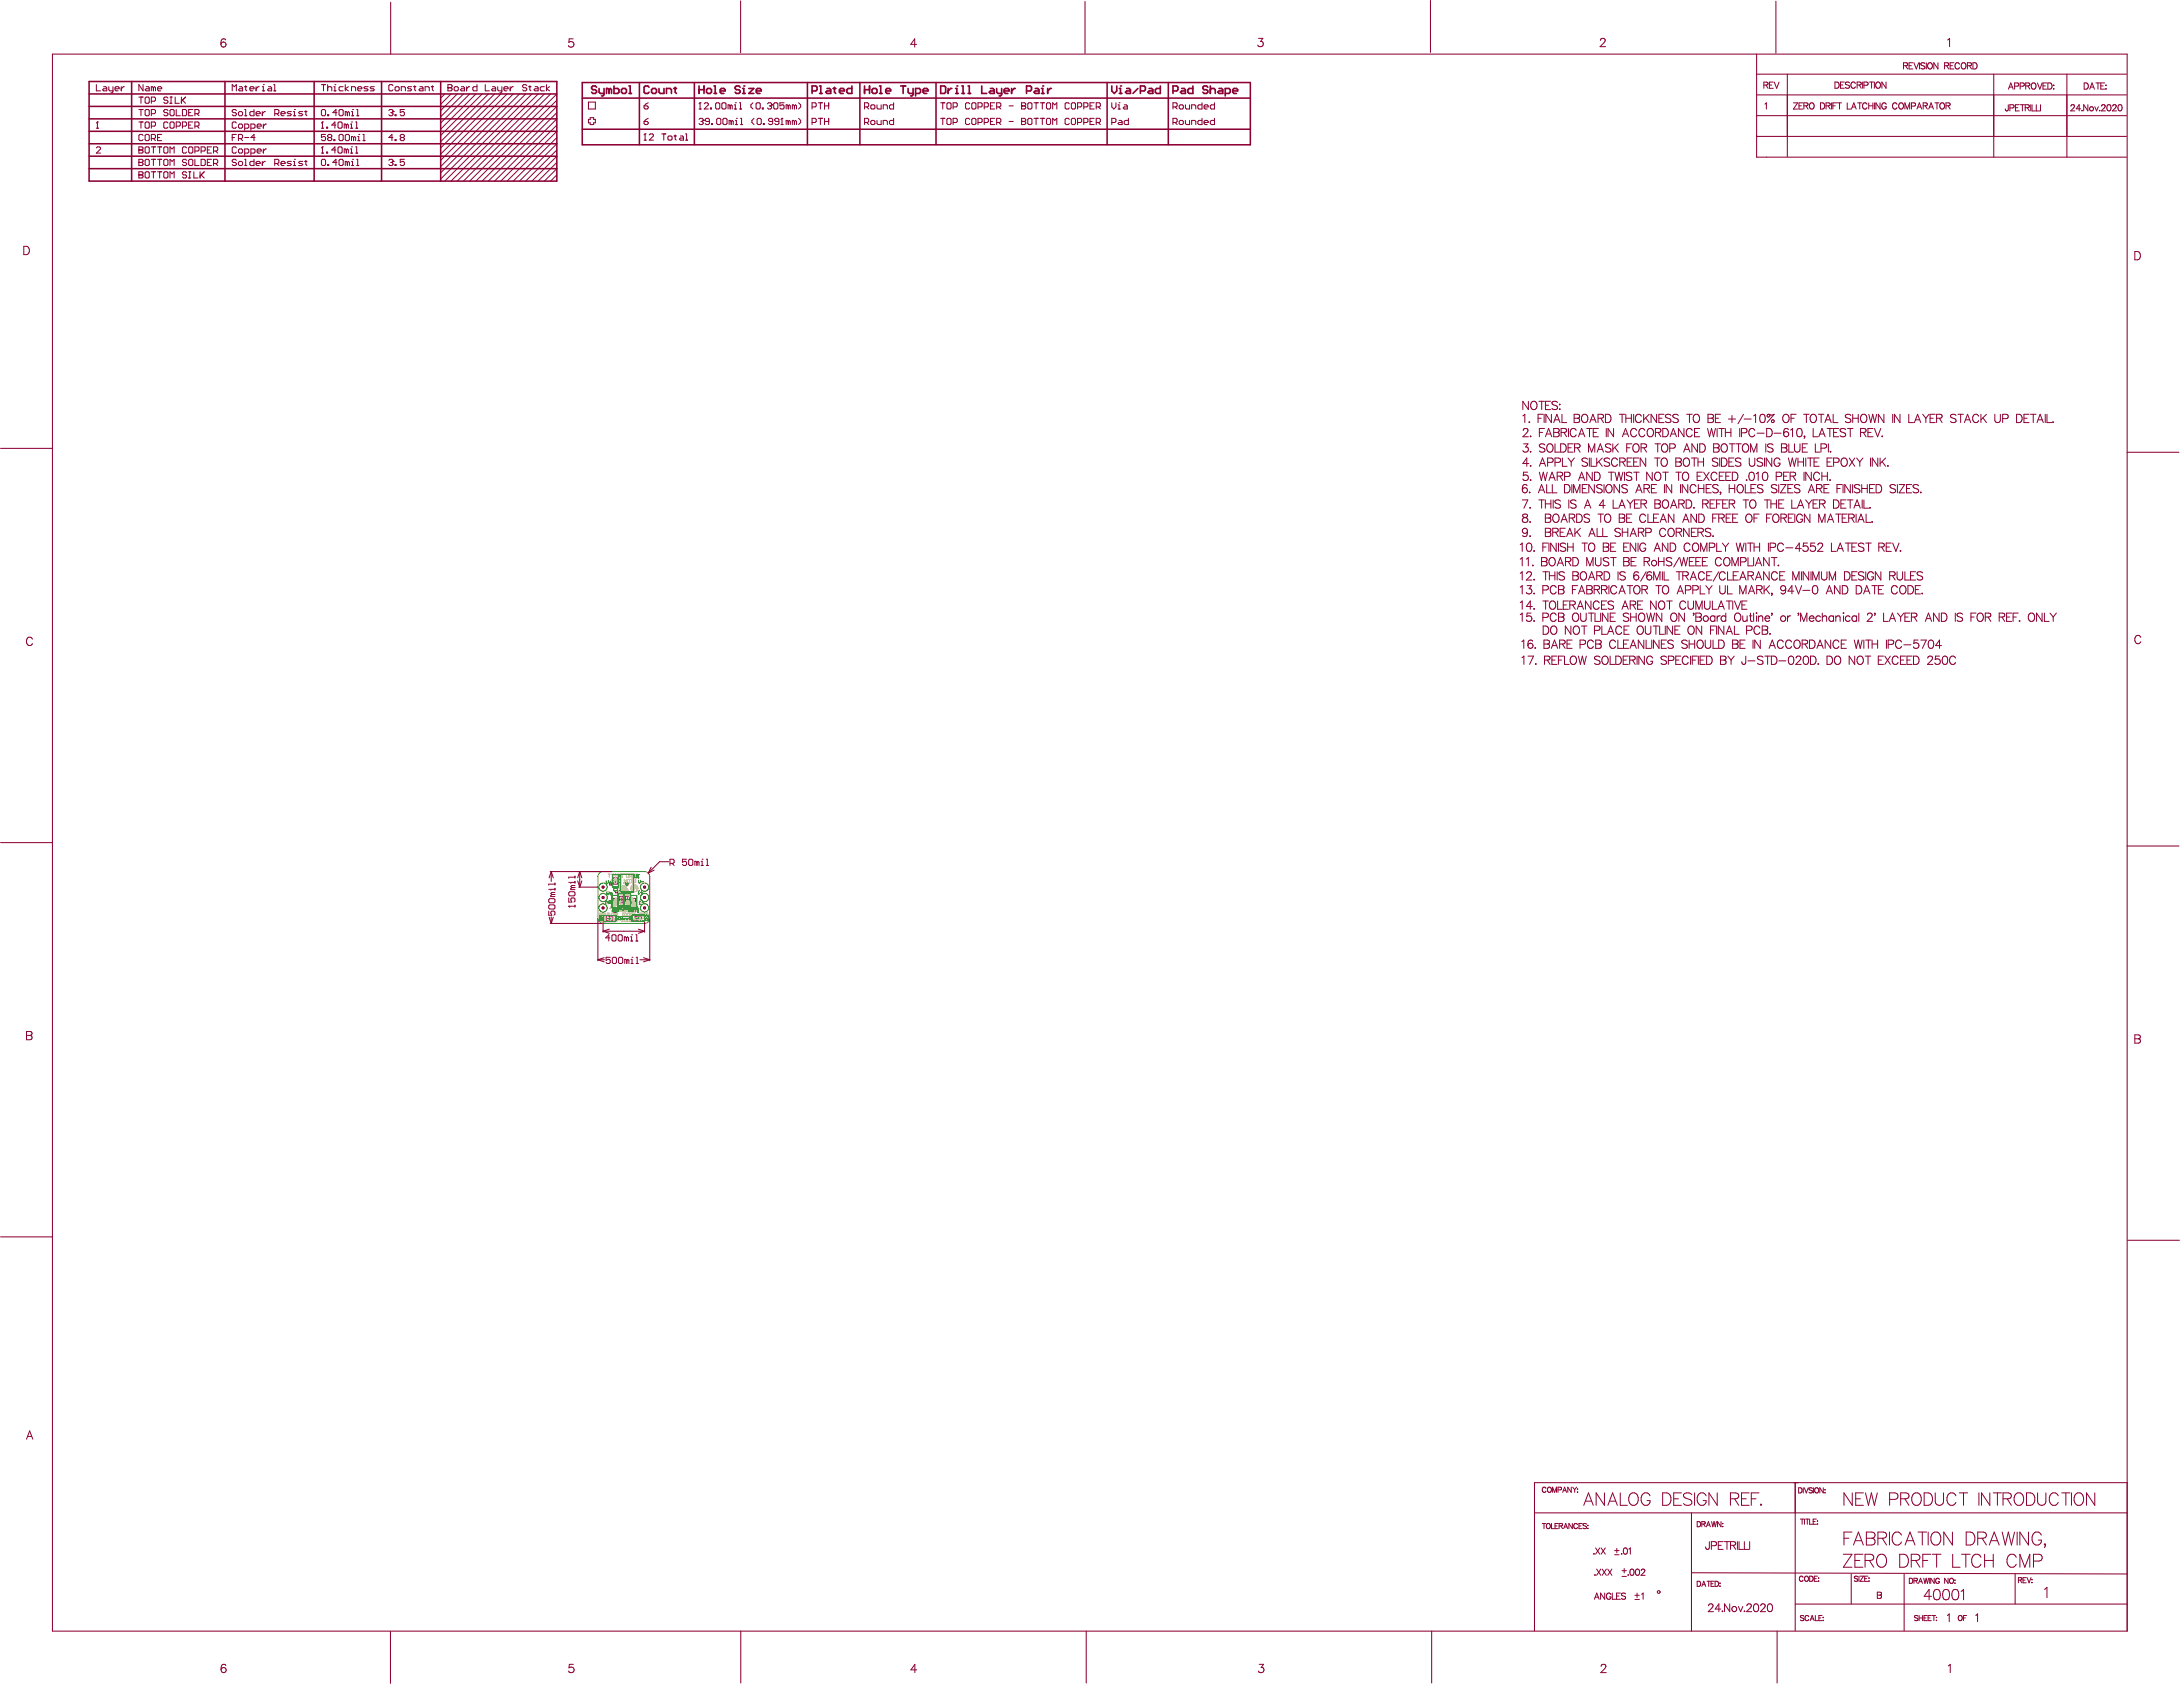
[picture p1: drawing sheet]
<svg xmlns="http://www.w3.org/2000/svg" width="889mm" height="687mm" viewBox="0 0 889 687" stroke-linecap="round" stroke-linejoin="round" font-family="sans-serif">
<path d="M244.2 355.7l1.5-.7h16.9l1.5 .7 .6 1.5v16.9l-.6 1.5-1.5 .6h-16.9l-1.5-.6-.6-1.5v-16.9z" fill="none" stroke="#008080" stroke-width=".41"/>
<g fill="none" stroke="#8d0034" stroke-width=".42">
<path d="M159.2 .9v21.1M301.7 .4v21.1M442 .6v21.1M582.8 .2v21.1M723.5 .5v21.1M21.4 22h845.2v642.5h-845.2zM715.6 22l.1 42h150.6M715.6 38.7h150.7M715.6 30.2h150.7M728.2 30.2v33.6M812.3 30.2v33.8M842 30.2v33.8"/>
<path d="M39.3 52.2h.8M39.7 49.7v2.5M239.7 48.6h.7v-.7h1.5v.7h.7v1.4h-.7v.7h-1.5v-.7h-.7zM239.7 41.6h2.9v2.8h-2.9zM715.6 55.6h150.7M715.6 47.1h150.7M39.3 60.3l.4-.5h.8l.4 .5v.4l-1.6 1.7h1.6M.2 182.6h21.2M866.6 184.2h21.1M.2 343.2h21.2M224.1 355h25.3M224.6 355v4.1"/>
<path d="M224.6 355l.8 2.6M224.6 355l-.9 2.6M235.3 358.8l.9 2.6M236.2 355l-.9 2.6M236.2 355v6.4M236.2 355l.8 2.6M237 358.8l-.8 2.6M265.3 353.3l-1.2 2.4M266.5 354.5l-2.4 1.2M272.5 351h-3.8l-4.6 4.7M866.6 344.6h21.1M223.7 373.6l.9 2.6"/>
<path d="M224.1 376.2h21.1M224.6 373.5v2.7M225.4 373.6l-.8 2.6M235.8 361.4h8M243.6 374.6v16.8M245.7 371.7v8.1M245.7 379.3l2.5 .9M245.7 379.3h16.9M248.2 378.5l-2.5 .8M260.1 378.5l2.5 .8M262.6 371.7v8.1M262.6 379.3l-2.5 .9"/>
<path d="M264.7 374.6v16.8M243.6 391l2.5 .8M243.6 391h2.6M246.1 390.1l-2.5 .9M260.7 391h4M262.2 390.1l2.5 .9M264.7 391l-2.5 .8M.2 503.9h21.2M866.8 505.2h21.1M625.1 616.3h241.5M689.1 616.3v48.1M731.4 604v60.3"/>
<path d="M866.6 604h-241.5v60.4M689.1 640.7l177.5 .5M731.4 653.4h135.2M754.2 641.2v12.2M775.7 641.2v23.1M821 641.2v12.2M159.1 664.6v21.1M301.8 664.5v21.1M442.5 664.5v21.1M583.3 664.5v21.1M724 664.5v21.1"/>
</g>
<g fill="none" stroke="#8d0034" stroke-width=".41">
<path d="M181.2 38.3l-1.7 1.7M183.7 38.3l-4.2 4.2M186.3 38.3l-6.8 6.7M188.8 38.3l-9.3 9.3M191.4 38.3l-11.9 11.8M193.9 38.3l-14.4 14.3M196.4 38.3l-16.9 16.9M199 38.3l-19.5 19.4M201.5 38.3l-22 21.9M204 38.3l-24.5 24.5M206.6 38.3l-27.1 27M209.1 38.3l-29.6 29.5"/>
<path d="M211.6 38.3l-32.1 32.1M214.2 38.3l-34.7 34.6M216.7 38.3l-35.5 35.5M219.2 38.3l-35.5 35.5M221.8 38.3l-35.5 35.5M224.3 38.3l-35.5 35.5M226.9 38.3l-35.5 35.5M226.9 45.9l-27.9 27.9M226.9 48.4l-25.4 25.4M226.9 51l-22.9 22.8M226.9 40.8l-33 33M226.9 58.6l-15.3 15.2"/>
<path d="M226.9 53.5l-20.3 20.3M226.9 56l-17.8 17.8M226.9 43.3l-30.5 30.5M719 42.4l.6-.5v2.5M226.9 61.1l-12.7 12.7M226.9 63.6l-10.2 10.2M226.9 66.2l-7.7 7.6M226.9 68.7l-5.1 5.1M226.9 71.2l-2.6 2.6M9.7 100.3h1.1a1.8 1.8 0 0 1 1.2 1.7 1.8 1.8 0 0 1-1.2 1.7h-1.1zM13.2 260.4a1.24 1.24 0 0 0-1.4-.8 1.24 1.24 0 0 0-1 1.3v.8a1.24 1.24 0 0 0 1 1.3 1.24 1.24 0 0 0 1.4-.9M226.1 359.7v.9"/>
<path d="M248.4 359.7h.9v.8h-.9zM255 359.7h.8v.8h-.8zM223.5 362.3h.1M223.5 366.5l.5-.4h1.7l.4 .4v.8l-.4 .5h-1.7l-.5-.5zM223.5 369l.5-.4h1.7l.4 .4v.9l-.4 .4h-1.7l-.5-.4zM223.5 371.1v1.7h1.3l-.4-.8 .4-.9h.9l.4 .5v.8l-.4 .4M224.8 364.4l-.4 .8h1.7M224.8 364.4h1.3M226.1 360.2h-2.6v.4M226.1 362.3h-1.7v.4M226.1 361.8v.9M226.1 363.5h-1.3l-.4 .5 .4 .4"/>
<path d="M245.3 361.2l.6-.2 .2 .6-.6 .2zM245.3 365.4l.6-.2 .2 .6-.6 .2zM245.3 369.6l.6-.2 .2 .6-.6 .3zM250.1 370.9h.9v.9h-.9zM250.8 362.8h.8v.9h-.8zM255.2 369.4h.8v.9h-.8zM256.7 373.7h.8v.8h-.8zM262.4 369.4l.6 .2-.2 .7-.6-.3zM262.4 365.2l.6 .2-.2 .6-.6-.2zM262.4 361l.6 .2-.2 .6-.6-.2zM10.8 420.2h1.4l.7 .3 .2 .6-.9 .7a.89 .89 0 0 1 .9 .9 .89 .89 0 0 1-.9 .8h-1.4zM10.8 421.8h1.4"/>
<path d="M10.8 586.3l1.3-3.4 1.3 3.4M11.3 585.1h1.6M657.8 633.3h1.8M660.8 642.2h1.8M666 649.9h1.8M666.1 651.5h1.8M666.9 649v1.8M764.8 648.6l1.6 .2v.7l-.5 .3 .6 .5-.2 .7-1.5 .1zM764.8 649.8h1.1M793.4 658l.7-.6v3.2M804.9 658l.8-.6v3.2M832.9 647.4l1-.8v4.2"/>
</g>
<g fill="none" stroke="#8d0034" stroke-width=".63">
<path d="M36.3 33.2h190.6v40.6h-190.6zM36.3 38.3h190.6M53.6 33.2v40.6M91.6 33.2v40.6M128 33.2v40.6M155.4 33.2v40.6M179.5 33.2v40.6M237.2 33.6h272.2v25.4h-272.2zM237.2 40h272.2M260.5 33.6v25.4M282.9 33.6v25.4M328.9 33.6v25.4"/>
<path d="M350.3 33.6v25.4M381.3 33.6v25.4M451 33.6v25.4M476 33.6v25.4M36.3 58.6h190.6M36.3 53.5h190.6M36.3 48.4h190.6M36.3 43.3h190.6M237.2 52.6h272.2M36.3 68.7h190.6M36.3 63.6h190.6"/>
</g>
<circle cx="39.7" cy="49.7" r=".21" fill="#8d0034"/>
<path d="M39.7 49.7l-.4 .4M158.4 45l.4-.4h.9l.4 .9M160.1 56h-1.7l1.3-1.2v2.5M160.9 56.9h.5v.4h-.5zM163.5 56h.8M163.5 56l-.4 .4 .4 .9h.8l.4-.4-.4-.9M163.5 56l-.4-.4 .4-.8h.8l.4 .4-.4 .8" fill="none" stroke="#8d0034" stroke-width=".42"/>
<g fill="none" stroke="#8d0034" stroke-width=".41">
<path d="M91.9 16.3a1 1 0 0 0-1.4-.3l-.3 .5-.2 1.6M92 678.5a1 1 0 0 0-1.5-.4l-.3 .5-.1 1.6"/>
<circle cx="91" cy="18.2" r="1.05"/>
<circle cx="91.1" cy="680.3" r="1.05"/>
</g>
<circle cx="160.1" cy="45.5" r=".21" fill="#8d0034"/>
<path d="M159.3 45.9h.4M159.7 45.9l.4 .4-.4 .8h-.9l-.4-.4M160.1 45.5l-.4 .4M160.9 46.7h.5v.4h-.5zM164.7 44.6h-1.6v1.3l.8-.4 .8 .4v.8l-.4 .4h-.8l-.4-.4M262.4 43.1h1.3l.4 .9-.4 .4h-.9l-.4-.4zM262.4 49.5h1.3l.4 .8-.4 .4h-.9l-.4-.4zM264.1 48.2l-1.7 1.3M264.1 41.9l-1.7 1.2M158.4 65.3l.4-.4h.9l.4 .8" fill="none" stroke="#8d0034" stroke-width=".42"/>
<g fill="none" stroke="#8d0034" stroke-width=".41">
<path d="M233.5 15.8h-1.6l-.2 1.5a1.19 1.19 0 0 1 1.8-.1 1.19 1.19 0 0 1-.2 1.8 1.19 1.19 0 0 1-1.7-.4M512.7 15.6h1.8l-1 1.3a1.13 1.13 0 0 1 .9 1.8 1.13 1.13 0 0 1-2-.3M652 16.4l.7-.8 1.1 .4a1.05 1.05 0 0 1-.3 1.4l-1.6 1.6h2.2M793.4 16.3l.9-.7v3.4M718.6 34.7l1.5-.2 .1-.8-1.6-.3v2.6M719.4 34.7l.9 1.3M720.9 34.7h.9M722.4 33.4h-1.5v2.6h1.5M722.9 33.4l.9 2.6 1-2.6M849.1 33.8h.8a1.35 1.35 0 0 1 .9 1.3 1.35 1.35 0 0 1-.9 1.2h-.8zM851.3 36.3l1-2.5 1 2.5M851.7 35.5h1.2"/>
<path d="M853.9 33.8h1.7M854.7 33.8v2.5M855.9 35h.9M857.4 33.8h-1.5v2.5h1.5M858 34.6v.3zM858 36.1v.2zM869.7 102.5h1.2a1.8 1.8 0 0 1 1.1 1.7 1.8 1.8 0 0 1-1.1 1.6h-1.2zM872.1 259.6a1.24 1.24 0 0 0-1.4-.8 1.24 1.24 0 0 0-1 1.3v.8a1.24 1.24 0 0 0 1 1.3 1.24 1.24 0 0 0 1.4-.8M869.7 421.6h1.5l.6 .3v.9l-.6 .4a.89 .89 0 0 1 .8 .8 .89 .89 0 0 1-.8 .9h-1.5zM869.7 423.2h1.5M657.8 631.6h1.8M658.7 630.7v1.8"/>
<path d="M660.8 639.8h1.8M661.7 638.9v1.8M756.9 642.4l-.5-.3-.9 .3 .2 .5 1.2 .7-.5 .6-.9-.3M757.3 642.1v2.1M757.8 642.1h1.4l-1.4 2.1h1.4M759.7 643.1h.8M761 642.1h-1.3v2.1h1.3M761.4 642.8h.1M761.4 644h.1M822.3 643.7l1.2-.1 .1-.7-1.3-.2v2.1M823 643.7l.7 1.1M824.2 643.7h.8"/>
<path d="M825.5 642.7h-1.3v2.1h1.3M825.8 642.7l.8 2.1 .8-2.1M827.8 643.4h.1M827.8 644.6h.1M233.6 678h-1.6l-.2 1.4a1.19 1.19 0 0 1 1.8 0 1.19 1.19 0 0 1-.2 1.8 1.19 1.19 0 0 1-1.8-.5M513 678h1.8l-1 1.3a1.13 1.13 0 0 1 .8 1.8 1.13 1.13 0 0 1-1.9-.4M652.3 678.8l.6-.8 1.2 .3a1.05 1.05 0 0 1-.3 1.4l-1.7 1.7h2.3M793.7 678.6l.8-.6v3.4"/>
</g>
<circle cx="160.1" cy="65.7" r=".21" fill="#8d0034"/>
<g fill="none" stroke="#8d0034" stroke-width=".42">
<path d="M39.3 34.5v2.5h1.6M42.2 35.3h.9l.4 .4v1.3h-1.3l-.4-.4 .4-.4h1.3M44.3 35.3v1.3l.5 .4h1.2M46 35.3v2.1l-.8 .5M46.9 36.2h1.7l-.5-.9h-.8l-.4 .4v.9l.4 .4h.8M49.4 35.3v1.7M50.7 35.3h-.5l-.8 .9M58.3 34.5v2.5l-1.7-2.5v2.5M59.5 35.3h.9l.4 .4v1.3h-1.3l-.4-.4 .4-.4h1.3M62.5 35.7l-.8-.4v1.7M62.5 35.7l.4-.4 .4 .4v1.3M62.5 35.7v1.3"/>
<path d="M64.2 36.2h1.7l-.4-.9h-.9l-.4 .4v.9l.4 .4h.9M94.6 37v-2.5l.9 .8 .8-.8v2.5M97.6 35.3h.8l.4 .4v1.3h-1.2l-.5-.4 .5-.4h1.2M99.7 35.3h.8M100.1 34.9v1.7l.4 .4M101.8 36.2h1.7l-.4-.9h-.9l-.4 .4v.9l.4 .4h.9M104.3 35.3v1.7M105.6 35.3h-.4l-.9 .9M106.9 35.3h.4v1.7M106.9 37h.8M58.3 55.2l-.5-.4h-.8l-.4 .4v1.7l.4 .4h.8l.5-.4M59.5 54.8h.9l.4 .4v1.7l-.4 .4h-.9l-.4-.4v-1.7z"/>
<path d="M61.7 56.4h1.2l.4-.4v-.8l-.4-.4h-1.2v2.5M62.5 56.4l.8 .9M64.2 56h.8M65.9 54.8h-1.7v2.5h1.7M94.6 56h.9M96.3 54.8h-1.7v2.5M96.3 50.1l-.4-.4h-.9l-.4 .4v1.7l.4 .4h.9l.4-.4M97.1 56.4h1.3l.4-.4v-.8l-.4-.4h-1.3v2.5M97.1 51l.5-.5h.8l.4 .5v.8l-.4 .4h-.8l-.5-.4zM98 56.4l.8 .9M99.7 56h1.7M99.7 52.2h1.2l.5-.4v-.8l-.5-.5h-1.2v2.6"/>
<path d="M102.2 52.2h1.3l.4-.4v-.8l-.4-.5h-1.3v2.6M103.9 56h-1.7l1.3-1.2v2.5M104.7 51.4h1.7l-.4-.9h-.8l-.5 .5v.8l.5 .4h.8M107.3 50.5v1.7M108.5 50.5h-.4l-.8 .9M96.3 60.3l-.4-.5h-.9l-.4 .5v1.6l.4 .5h.9l.4-.5M97.1 61.1l.5-.4h.8l.4 .4v.8l-.4 .5h-.8l-.5-.5zM99.7 62.4h1.2l.5-.5v-.8l-.5-.4h-1.2v2.5M102.2 62.4h1.3l.4-.5v-.8l-.4-.4h-1.3v2.5M104.7 61.5h1.7l-.4-.8h-.8l-.5 .4v.8l.5 .5h.8M107.3 60.7v1.7M108.5 60.7h-.4l-.8 .8"/>
<path d="M159.3 66.2h.4M159.7 66.2l.4 .4-.4 .8h-.9l-.4-.4M160.1 65.7l-.4 .5M160.9 67h.5v.4h-.5zM164.7 64.9h-1.6v1.3l.8-.5 .8 .5v.8l-.4 .4h-.8l-.4-.4"/>
</g>
<g fill="none" stroke="#8d0034" stroke-width=".41">
<path d="M231.7 359.4h.1M234.2 356.9v.9M234.2 359v.9M234.2 357.3h-2.5v.5M234.2 359.4h-1.6v.5M231.7 369.2h.1M231.7 363.7l.4-.5h1.7l.4 .5v.8l-.4 .4h-1.7l-.4-.4zM231.7 365.8v1.7h1.3l-.4-.9 .4-.8h.8l.4 .4v.8l-.4 .5M231.7 369.2h2.5M231.7 369.2l.4 .4M233 361.6l-.4 .8h1.6M233 361.6h1.2"/>
<path d="M234.2 368.7v.9M234.2 360.7h-1.2l-.4 .4 .4 .5M734.9 658.4l-.5-.3-.9 .3 .2 .5 1.2 .7-.5 .6-.9-.3M736.9 658.6a.78 .78 0 0 0-.9-.5 .78 .78 0 0 0-.6 .8v.5a.78 .78 0 0 0 .6 .8 .78 .78 0 0 0 .9-.5M737.8 659.5h1M739.6 658.1v2.1h1.2M741 659.1h.8M742.3 658.1h-1.3v2.1h1.3M742.8 658.8h.1M742.8 660h.1M781.4 658.4l-.5-.3-.9 .3 .2 .5 1.2 .7-.5 .6-.9-.3M781.9 659.1h1.4"/>
<path d="M781.9 658.1v2.1M783.3 658.1v2.1M783.8 659.1h.8M785.2 658.1h-1.4v2.1h1.4M785.5 659.1h.8M786.8 658.1h-1.3v2.1h1.3M787.2 658.1h1.4M787.9 658.1v2.1M788.9 658.8h.1M788.9 660h.1M798 658.4l.2-.2a.95 .95 0 0 1 1.2 1 .95 .95 0 0 1-1.4 .7zM799.9 659.1h.8"/>
<path d="M801.2 658.1h-1.3v2.1M737.5 660.2l.8-2.1 .8 2.1"/>
</g>
<circle cx="107.3" cy="34.5" r=".21" fill="#8d0034"/>
<g fill="none" stroke="#8d0034" stroke-width=".42">
<path d="M109.4 35.3h.8l.5 .4v1.3h-1.3l-.4-.4 .4-.4h1.3M111.5 37h.9M111.5 34.5h.4v2.5M132.6 54.8h-1.7v1.2l1.3-.4 .4 .4v.9l-.4 .4h-.8l-.5-.4M133.9 56l-.4-.4 .4-.8h.8l.5 .4-.5 .8M133.9 56l-.4 .4 .4 .9h.8l.5-.4-.5-.9M133.9 56h.8M136 56.9h.4v.4h-.4zM138.5 54.8h.9l.4 .4v1.7l-.4 .4h-.9l-.4-.4v-1.7zM141.1 54.8h.8l.5 .4v1.7l-.5 .4h-.8l-.4-.4v-1.7zM144 56l-.8-.4v1.7M144 56v1.3"/>
<path d="M144 56l.5-.4 .4 .4v1.3M145.7 55.6h.5v1.7M145.7 57.3h.9"/>
</g>
<circle cx="146.2" cy="54.8" r=".21" fill="#8d0034"/>
<path d="M131.4 59.8v2.6M147.8 57.3h.9M147.8 54.8h.5v2.5M130.9 62.4h.9" fill="none" stroke="#8d0034" stroke-width=".42"/>
<circle cx="131.4" cy="59.8" r=".21" fill="#8d0034"/>
<path d="M131.4 59.8l-.5 .5M138.1 59.8h.9l.4 .5v1.6l-.4 .5h-.9l-.4-.5v-1.6zM133.1 61.9h.4v.5h-.4zM136.9 61.1h-1.7l1.2-1.3v2.6M141.1 61.1l-.9-.4v1.7M141.1 61.1v1.3M141.1 61.1l.4-.4 .4 .4v1.3M142.8 62.4h.8M142.8 60.7h.4v1.7" fill="none" stroke="#8d0034" stroke-width=".42"/>
<circle cx="143.2" cy="59.8" r=".21" fill="#8d0034"/>
<path d="M131.4 44.6h.8l.4 .4v1.7l-.4 .4h-.8l-.5-.4v-1.7zM133.5 46.7h.4v.4h-.4zM137.3 45.9h-1.7l1.3-1.3v2.5M138.5 44.6h.9l.4 .4v1.7l-.4 .4h-.9l-.4-.4v-1.7zM141.5 45.9l-.8-.4v1.6M141.5 45.9v1.2M141.5 45.9l.4-.4 .5 .4v1.2M143.2 47.1h.8M143.2 45.5h.4v1.6M144.9 59.8h.4v2.6M144.9 62.4h.8" fill="none" stroke="#8d0034" stroke-width=".42"/>
<circle cx="143.6" cy="44.6" r=".21" fill="#8d0034"/>
<path d="M130.9 52.2h.9M131.4 49.7v2.5M145.3 47.1h.9M145.3 44.6h.4v2.5" fill="none" stroke="#8d0034" stroke-width=".42"/>
<circle cx="131.4" cy="49.7" r=".21" fill="#8d0034"/>
<path d="M131.4 49.7l-.5 .4M133.1 51.8h.4v.4h-.4zM136.9 51h-1.7l1.2-1.3v2.5M138.1 49.7h.9l.4 .4v1.7l-.4 .4h-.9l-.4-.4v-1.7zM141.1 51l-.9-.5v1.7M141.1 51v1.2M141.1 51l.4-.5 .4 .5v1.2M142.8 52.2h.8M142.8 50.5h.4v1.7" fill="none" stroke="#8d0034" stroke-width=".42"/>
<circle cx="143.2" cy="49.7" r=".21" fill="#8d0034"/>
<g fill="none" stroke="#8d0034" stroke-width=".42">
<path d="M130.9 34.5h1.7M131.8 34.5v2.5M133.5 35.7l.4-.4h.8l.5 .4v1.3M133.5 34.5v2.5M136 37h.9M136 35.3h.4v1.7M160.1 34.9l-.4-.4h-.9l-.4 .4v1.7l.4 .4h.9l.4-.4M160.9 35.7l.5-.4h.8l.4 .4v.9l-.4 .4h-.8l-.5-.4zM163.5 37v-1.7h1.2l.5 .4v1.3M167.7 35.3h-1.3l-.4 .4 1.7 .9-.4 .4h-1.3M168.5 35.3h.9M169 34.9v1.7l.4 .4"/>
<path d="M171.1 35.3h.8l.4 .4v1.3h-1.2l-.4-.4 .4-.4h1.2M173.2 37v-1.7h1.3l.4 .4v1.3M175.7 35.3h.9M176.2 34.9v1.7l.4 .4M144.9 52.2h.8M144.9 49.7h.4v2.5"/>
</g>
<circle cx="136.4" cy="34.5" r=".21" fill="#8d0034"/>
<path d="M139.8 35.3h-1.3l-.4 .4v.9l.4 .4h1.3M140.7 34.5v2.5M141.9 35.3l-1.2 .9 1.2 .8M143.2 37v-1.7h1.3l.4 .4v1.3M145.7 36.2h1.7l-.4-.9h-.8l-.5 .4v.9l.5 .4h.8M150 35.3h-1.3l-.4 .4 .4 .5h.8l.5 .4-.5 .4h-1.2M152.5 35.3h-1.3l-.4 .4 1.7 .9-.4 .4h-1.3M182.5 34.5v2.5h1.3l.4-.4-.4-.9h-1.3" fill="none" stroke="#8d0034" stroke-width=".42"/>
<circle cx="182.5" cy="35.7" r=".21" fill="#8d0034"/>
<g fill="none" stroke="#8d0034" stroke-width=".42">
<path d="M182.5 34.5h1.3l.4 .4-.4 .8h-1.3M185 35.7l.4-.4h.9l.4 .4v.9l-.4 .4h-.9l-.4-.4zM188 35.3h.8l.4 .4v1.3h-1.2l-.4-.4 .4-.4h1.2M190.1 35.3v1.7M191.4 35.3h-.5l-.8 .9M194.3 34.5v2.5h-1.2l-.5-.4v-.9l.5-.4h1.2M197.7 34.5v2.5h1.7M200.7 35.3h.8l.4 .4v1.3h-1.2l-.5-.4 .5-.4h1.2M202.8 35.3v1.3l.4 .4h1.3M204.5 35.3v2.1l-.9 .5M205.3 36.2h1.7l-.4-.9h-.9l-.4 .4v.9l.4 .4h.9M207.8 35.3v1.7"/>
<path d="M209.1 35.3h-.4l-.9 .9M214.6 34.9l-.4-.4h-.9l-.4 .4 .4 .8h.9l.4 .5-.4 .8h-.9l-.4-.4M215.4 35.3h.9M215.9 34.9v1.7l.4 .4M218 35.3h.8l.4 .4v1.3h-1.2l-.4-.4 .4-.4h1.2M221.8 35.3h-1.3l-.4 .4v.9l.4 .4h1.3M222.6 34.5v2.5M223.9 35.3l-1.3 .9 1.3 .8M330.8 43.6h1.3l.4-.5v-.8l-.4-.4h-1.3v2.5M330.8 49.9h1.3l.4-.4v-.9l-.4-.4h-1.3v2.5M333.4 48.2h1.7M333.4 41.9h1.7"/>
<path d="M334.2 41.9v2.5M334.2 48.2v2.5M335.9 41.9v2.5M335.9 48.2v2.5M335.9 49.5h1.7M335.9 43.1h1.7M337.6 41.9v2.5M337.6 48.2v2.5M352.2 49.9h1.3l.4-.4v-.9l-.4-.4h-1.3v2.5M352.2 43.6h1.3l.4-.5v-.8l-.4-.4h-1.3v2.5M353.1 49.9l.8 .8M353.1 43.6l.8 .8"/>
<path d="M354.8 49.5l.4-.4h.8l.4 .4v.8l-.4 .4h-.8l-.4-.4zM354.8 43.1l.4-.4h.8l.4 .4v.9l-.4 .4h-.8l-.4-.4zM357.3 49.1v1.2l.4 .4h1.3v-1.6M357.3 42.7v1.3l.4 .4h1.3v-1.7M359.8 50.7v-1.6h1.3l.4 .4v1.2M359.8 44.4v-1.7h1.3l.4 .4v1.3M364 48.2v2.5h-1.2l-.4-.4v-.8l.4-.4h1.2M364 41.9v2.5h-1.2l-.4-.4v-.9l.4-.4h1.2M452.9 49.9h1.3l.4-.4v-.9l-.4-.4h-1.3v2.5M452.9 41.9v1.7l.9 .8 .8-.8v-1.7M455.5 44.4h.8M455.5 42.7h.4v1.7"/>
<path d="M455.9 49.1h.8l.5 .4v1.2h-1.3l-.4-.4 .4-.4h1.3M459.7 48.2v2.5h-1.3l-.4-.4v-.8l.4-.4h1.3"/>
</g>
<g fill="none" stroke="#8d0034" stroke-width=".41">
<path d="M373.5 18.1h-2.5l1.6-2.3v3.4M248.4 382h-1.6l1.2-1.2v2.5M249.7 380.8h.9l.4 .4v1.7l-.4 .4h-.9l-.4-.4v-1.7zM251.8 381.2l.4-.4h.9l.4 .4v1.7l-.4 .4h-.9l-.4-.4zM255.2 382l-.8-.4v1.7M255.2 382v1.3M255.2 382l.4-.4 .4 .4v1.3M256.9 383.3h.8M256.9 381.6h.4v1.7M257.3 380.8h.1M259 380.8h.4v2.5M259 383.3h.8"/>
<path d="M373.5 680.2h-2.4l1.6-2.2v3.4"/>
</g>
<g fill="none" stroke="#8d0034" stroke-width=".67">
<path d="M243 35.5l-.5-.5h-1l-.5 .5v.5l.5 .5h1l.5 .5v.6l-.5 .5h-1l-.5-.5M244.1 36v1.6l.5 .5h1.5M246.1 36v2.6l-.5 .5h-.5M248.1 36.5l.5-.5 .5 .5v1.6M248.1 36.5l-.5-.5h-.5v2.1M248.1 36.5v1.6M250.1 35v3.1h1.6l.5-.5v-1.1l-.5-.5h-1.6M253.2 36.5l.5-.5h1l.5 .5v1.1l-.5 .5h-1l-.5-.5zM256.2 35h.5v3.1M256.2 38.1h1M264.4 35.5l-.5-.5h-1l-.5 .5v2.1l.5 .5h1l.5-.5M265.4 36.5l.5-.5h1.1l.5 .5v1.1l-.5 .5h-1.1l-.5-.5z"/>
<path d="M268.5 36v1.6l.5 .5h1.5v-2.1M271.5 38.1v-2.1h1.5l.5 .5v1.6M274.6 36h1M275.1 35.5v2.1l.5 .5M352.2 36.5h2M352.2 35v3.1M354.2 35v3.1M355.3 36.5l.5-.5h1l.5 .5v1.1l-.5 .5h-1l-.5-.5zM358.3 35h.5v3.1M358.3 38.1h1M360.8 37h2.1v-.5l-.5-.5h-1.1l-.5 .5v1.1l.5 .5h1.1M366.9 35h2"/>
<path d="M367.9 35v3.1M370 36v1.6l.5 .5h1.5M372 36v2.6l-.5 .5h-.5M373 38.1h1.5l.5-.5v-1.1l-.5-.5h-1.5v3.1M376 37h2.1v-.5l-.5-.5h-1l-.6 .5v1.1l.6 .5h1"/>
</g>
<circle cx="455.9" cy="41.9" r=".21" fill="#8d0034"/>
<g fill="none" stroke="#8d0034" stroke-width=".42">
<path d="M458 42.7h.9l.4 .4v1.3h-1.3l-.4-.4 .4-.4h1.3M477.9 43.6h1.2l.5-.5v-.8l-.5-.4h-1.2v2.5M477.9 49.9h1.2l.5-.4v-.9l-.5-.4h-1.2v2.5M478.7 49.9l.9 .8M478.7 43.6l.9 .8M480.4 43.1l.4-.4h.9l.4 .4v.9l-.4 .4h-.9l-.4-.4zM480.4 49.5l.4-.4h.9l.4 .4v.8l-.4 .4h-.9l-.4-.4zM482.9 42.7v1.3l.5 .4h1.2v-1.7M482.9 49.1v1.2l.5 .4h1.2v-1.6M485.5 44.4v-1.7h1.2l.5 .4v1.3M485.5 50.7v-1.6h1.2l.5 .4v1.2M489.7 41.9v2.5h-1.3l-.4-.4v-.9l.4-.4h1.3"/>
<path d="M489.7 48.2v2.5h-1.3l-.4-.4v-.8l.4-.4h1.3M490.5 43.6h1.7l-.4-.9h-.8l-.5 .4v.9l.5 .4h.8M490.5 49.9h1.7l-.4-.8h-.8l-.5 .4v.8l.5 .4h.8M494.8 41.9v2.5h-1.3l-.4-.4v-.9l.4-.4h1.3M494.8 48.2v2.5h-1.3l-.4-.4v-.8l.4-.4h1.3"/>
</g>
<path d="M452.9 35v2l1.1 1.1 1-1.1v-2M456 38.1h1M456 36h.5v2.1" fill="none" stroke="#8d0034" stroke-width=".67"/>
<circle cx="456.5" cy="35" r=".34" fill="#8d0034"/>
<path d="M459 36h1l.5 .5v1.6h-1.5l-.5-.5 .5-.6h1.5M463.6 36l-2 2.1M464.6 37h1.5l.5-.5v-1l-.5-.5h-1.5v3.1M468.2 36h1l.5 .5v1.6h-1.5l-.6-.5 .6-.6h1.5M472.7 35v3.1h-1.5l-.5-.5v-1.1l.5-.5h1.5" fill="none" stroke="#8d0034" stroke-width=".67"/>
<g fill="none" stroke="#8d0034" stroke-width=".41">
<path d="M747.6 33.4h.8a1.35 1.35 0 0 1 .9 1.3 1.35 1.35 0 0 1-.9 1.2h-.8zM749.8 34.6h1M751.4 33.4h-1.6v2.5h1.6M753.5 33.8l-.6-.4-1.1 .4 .2 .6 1.5 .8v.4l-.6 .3-1.1-.3M755.9 34a.93 .93 0 0 0-1.1-.6 .93 .93 0 0 0-.7 1v.6a.93 .93 0 0 0 .7 1 .93 .93 0 0 0 1.1-.7M756.6 34.6l1.4-.1 .2-.8-1.6-.3v2.5M757.4 34.6l.9 1.3M758.8 33.4v2.5M759.4 34.7l1.4-.1 .1-.9-1.5-.3v2.5M761.6 33.4h1.7M762.5 33.4v2.5M763.6 33.4v2.5"/>
<path d="M764.6 33.5a1.19 1.19 0 0 1 1.5 1.2 1.19 1.19 0 0 1-1.5 1.1l-.4-.8zM768.4 33.4v2.5l-1.7-2.5v2.5M843.7 43.2l.5-.6h.5l.5 .5-.4 .9-1.2 1.2h1.7M847.7 44.3h-1.9l1.3-1.7v2.6M848.1 45.1h.2zM850.6 42.6v2.6l-1.7-2.6v2.6M853.4 43.5l.7 1.7 .8-1.7M855.3 45.1h.2zM856.2 43.2l.5-.6 .7 .2 .2 .3-.3 .9-1.2 1.2h1.7M858.7 42.8l.4-.2a1.31 1.31 0 0 1 .9 1.3 1.31 1.31 0 0 1-.9 1.3 1.62 1.62 0 0 1-.4-2.4zM860.7 43.2l.5-.6h.5l.5 .5-.4 .9-1.2 1.2h1.7M863.2 42.8l.4-.2a1.31 1.31 0 0 1 .9 1.3 1.31 1.31 0 0 1-.9 1.3 1.62 1.62 0 0 1-.4-2.4z"/>
<path d="M622.7 163.5v3.4l-2.3-3.4v3.4M623.9 164a1.25 1.25 0 0 1 1.4-.5 1.25 1.25 0 0 1 .9 1.3v.8a1.29 1.29 0 0 1-1.3 1.3 1.29 1.29 0 0 1-1.3-1.3zM627 163.5h2.2M628.1 163.5v3.4M629.6 165.1h1.3M631.7 163.5h-2.1v3.4h2.1M634.5 164a1.27 1.27 0 0 0-1.2-.6 1.27 1.27 0 0 0-1 .9l.3 .5 1.6 .6 .3 1a1.48 1.48 0 0 1-2.2 0M635.4 164.6v.3zM635.4 166.5v.4zM629.8 606.3a.78 .78 0 0 0-.9-.5 .78 .78 0 0 0-.6 .8v.5a.78 .78 0 0 0 .6 .8 .78 .78 0 0 0 .9-.5M630.6 606.1l.2-.2a.95 .95 0 0 1 1.3 1 .95 .95 0 0 1-1.5 .7zM632.5 607.9v-2.1l.8 2.1 .8-2.1v2.1"/>
<path d="M634.7 606.9l1.2-.1 .1-.8-1.3-.2v2.1M636.6 607.9l.8-2.1 .8 2.1M636.9 607.2h1M640.1 605.8v2.1l-1.4-2.1v2.1M640.7 605.8l.8 1M641.5 606.8v1.1M642.3 605.8l-.8 1M642.7 606.5h.1M642.7 607.7h.1M691.4 619.8h.7a1.13 1.13 0 0 1 .8 1.1 1.13 1.13 0 0 1-.8 1h-.7zM697.3 619.8l.5 2.1 .5-2.1 .5 2.1 .5-2.1M701.1 619.8v2.1l-1.4-2.1v2.1"/>
<path d="M732.8 606.1h.7a1.13 1.13 0 0 1 .7 1 1.13 1.13 0 0 1-.7 1.1h-.7zM733.5 618.8h1.4M734.2 618.8v2.1M734.6 606.1v2.1M735.1 606.1l.8 2.1 .8-2.1M735.1 618.8v2.1M735.6 618.8h1.4M736.3 618.8v2.1M737.2 618.8v2.1h1.3M738.4 606.4l-.5-.3-.9 .3 .2 .5 1.1 .5 .1 .5-.5 .3-.9-.3M738.7 619.8h.8M738.8 606.1v2.1"/>
<path d="M739.7 606.2a.95 .95 0 0 1 1.2 1 .95 .95 0 0 1-1.4 .7l-.2-1zM740 618.8h-1.3v2.1h1.3M740.4 619.5h.1M742.8 606.1v2.1l-1.4-2.1v2.1M743.5 606.8h.1M743.5 608h.1M693.3 620.8l1.2-.1 .1-.7-1.3-.2v2.1M694 620.8l.7 1.1M695.2 621.9l.8-2.1 .8 2.1M695.5 621.2h1M696.4 628l-.2 2.9-.4 .3-.6-.2-.3-.9M697.2 629.7h1.4a.83 .83 0 0 0 .7-.9 .83 .83 0 0 0-.7-.8h-1.4v3.2"/>
<path d="M700 629.5h1.2M701.8 620.5h.1M701.8 621.7h.1M702 628h-2v3.2h2M702.5 628h2.1M703.6 628v3.2M705 629.5l1.8-.1 .3-.5-.1-.6-.6-.3h-1.4v3.2M706.1 629.5l1 1.7M707.8 628v3.2M708.5 628v3.2h1.8M710.6 628v3.2h1.9M712.8 628v3.2"/>
<path d="M740.4 620.7h.1M691.4 644.1h.7a1.13 1.13 0 0 1 .8 1.1 1.13 1.13 0 0 1-.8 1h-.7zM693.3 646.2l.8-2.1 .8 2.1M693.6 645.5h1M695.4 644.1h1.4M696.1 644.1v2.1M697.1 645.1h.8M698.4 644.1h-1.3v2.1h1.3M698.7 644.1h.7a1.13 1.13 0 0 1 .8 1.1 1.13 1.13 0 0 1-.8 1h-.7zM700.7 644.8h.1M700.7 646h.1M734.6 642.6a.78 .78 0 0 0-.9-.5 .78 .78 0 0 0-.6 .8v.5a.78 .78 0 0 0 .6 .8 .78 .78 0 0 0 .9-.5"/>
<path d="M735.6 642.2a.95 .95 0 0 1 1.2 1 .95 .95 0 0 1-1.4 .7l-.2-1zM737.3 642.1h.7a1.13 1.13 0 0 1 .7 1 1.13 1.13 0 0 1-.7 1.1h-.7zM739.1 643.1h.8M740.5 642.1h-1.4v2.1h1.4M740.9 642.8h.1M740.9 644h.1M777.9 642.9h.7a1.13 1.13 0 0 1 .7 1.1 1.13 1.13 0 0 1-.7 1h-.7zM779.7 643.9l1.2-.1 .1-.7-1.3-.2v2.1M780.4 643.9l.7 1.1M781.6 645l.8-2.1 .8 2.1M781.9 644.3h1M783.7 642.9l.5 2.1 .5-2.1 .5 2.1 .5-2.1"/>
<path d="M786.2 642.9v2.1M788 642.9v2.1l-1.4-2.1v2.1M790.1 643.4a.78 .78 0 0 0-.9-.5 .78 .78 0 0 0-.6 .8v.5a.76 .76 0 0 0 .7 .8 .76 .76 0 0 0 .8-.8h-.5M793.7 642.9v2.1l-1.5-2.1v2.1M794.6 643a.95 .95 0 0 1 1.3 1 .95 .95 0 0 1-1.5 .7l-.2-1zM796.4 643.6h.1M796.4 644.8h.1"/>
<circle cx="852" cy="44.3" r=".84"/>
</g>
<path d="M131.4 64.9h.8l.4 .4v1.7l-.4 .4h-.8l-.5-.4v-1.7zM133.5 67h.4v.4h-.4zM137.3 66.2h-1.7l1.3-1.3v2.5M138.5 64.9h.9l.4 .4v1.7l-.4 .4h-.9l-.4-.4v-1.7zM141.5 66.2l-.8-.5v1.7M141.5 66.2v1.2M141.5 66.2l.4-.5 .5 .5v1.2M143.2 67.4h.8M143.2 65.7h.4v1.7" fill="none" stroke="#8d0034" stroke-width=".42"/>
<circle cx="143.6" cy="64.9" r=".21" fill="#8d0034"/>
<path d="M262.4 57.1h.8M262.8 54.5v2.6M145.3 67.4h.9M145.3 64.9h.4v2.5" fill="none" stroke="#8d0034" stroke-width=".42"/>
<path d="M248.6 390h-1.7v1.2l1.3-.4 .4 .4v.9l-.4 .4h-.9l-.4-.4M249.5 390.4l.4-.4h.8l.4 .4v1.7l-.4 .4h-.8l-.4-.4zM252 390.4l.4-.4h.9l.4 .4v1.7l-.4 .4h-.9l-.4-.4zM255.4 391.2l-.9-.4v1.7M255.4 391.2v1.3M255.4 391.2l.4-.4 .4 .4v1.3M257.1 390.8h.4v1.7M257.1 392.5h.8M257.5 390h.1M259.2 390h.4v2.5M259.2 392.5h.8" fill="none" stroke="#8d0034" stroke-width=".41"/>
<circle cx="262.8" cy="54.5" r=".21" fill="#8d0034"/>
<path d="M262.8 54.5l-.4 .5M264.5 55l.4-.5h.9l.4 .5v.4l-1.7 1.7h1.7M269.6 54.5h1.7M270.4 54.5v2.6M272.1 55.8l.4-.4h.9l.4 .4v.9l-.4 .4h-.9l-.4-.4zM274.6 55.4h.9M275.1 55v1.7l.4 .4M277.2 55.4h.8l.4 .4v1.3h-1.2l-.4-.4 .4-.5h1.2M279.3 57.1h.8M279.3 54.5h.4v2.6M56.6 70v2.5h1.2l.5-.4-.5-.9h-1.2" fill="none" stroke="#8d0034" stroke-width=".42"/>
<g fill="none" stroke="#8d0034" stroke-width=".41">
<path d="M775.5 26.8l1.4-.2 .2-.8-1.6-.2v2.5M776.3 26.8l.9 1.3M777.7 26.8h1M779.3 25.6h-1.6v2.5h1.6M779.7 25.6l1 2.5 1-2.5M782 25.6v2.5M784.2 25.9l-.6-.3-1.1 .3 .3 .6 1.4 .9v.3l-.6 .4-1.1-.4M784.8 25.6v2.5M785.8 25.7a1.19 1.19 0 0 1 1.5 1.1 1.19 1.19 0 0 1-1.5 1.2l-.5-.9zM789.5 25.6v2.5l-1.7-2.5v2.5M792.2 26.8l1.5-.2 .1-.8-1.6-.2v2.5M793.1 26.8l.8 1.3"/>
<path d="M794.5 26.8h.9M796 25.6h-1.5v2.5h1.5M798.3 26.2a.93 .93 0 0 0-1.1-.6 .93 .93 0 0 0-.7 .9v.6a.93 .93 0 0 0 .7 1 .93 .93 0 0 0 1.1-.6M799.5 25.7a1.19 1.19 0 0 1 1.5 1.1 1.19 1.19 0 0 1-1.5 1.2l-.5-.9zM801.5 26.8l1.5-.2 .1-.8-1.6-.2v2.5M802.4 26.8l.8 1.3M803.8 25.6h.8a1.35 1.35 0 0 1 .9 1.2 1.35 1.35 0 0 1-.9 1.3h-.8zM628.3 620.6h1.4M629 620.6v2.1M630.4 620.7a.95 .95 0 0 1 1.2 1 .95 .95 0 0 1-1.4 .7l-.2-1zM632.1 620.6v2.1h1.2M633.5 621.6h.8"/>
<path d="M634.8 620.6h-1.3v2.1h1.3M635.2 621.6l1.2-.1 .1-.7-1.3-.2v2.1M635.9 621.6l.7 1.1M637.1 622.7l.8-2.1 .8 2.1M637.4 622h1M640.6 620.6v2.1l-1.4-2.1v2.1M642.7 621.1a.78 .78 0 0 0-.9-.5 .78 .78 0 0 0-.6 .8v.5a.78 .78 0 0 0 .6 .8 .78 .78 0 0 0 .9-.5M643.3 621.6h.8M644.6 620.6h-1.3v2.1h1.3M646.3 620.9l-.5-.3-.9 .3 .2 .5 1.1 .5 .1 .5-.5 .3-.9-.3M646.9 621.3h.1M646.9 622.5h.1"/>
<path d="M786.9 650.3h-3l2-2.8v4.2M788.3 647.7a1.37 1.37 0 0 1 2 .6 3.5 3.5 0 0 1-.4 3.2 1.37 1.37 0 0 1-2-.6 3.5 3.5 0 0 1 .4-3.2zM792 647.7a1.37 1.37 0 0 1 2 .6 3.5 3.5 0 0 1-.4 3.2 1.37 1.37 0 0 1-2-.6 3.5 3.5 0 0 1 .4-3.2zM795.8 647.7a1.37 1.37 0 0 1 2 .6 3.5 3.5 0 0 1-.4 3.2 1.37 1.37 0 0 1-2-.6 3.5 3.5 0 0 1 .4-3.2zM798.9 648.3l1.1-.8v4.2"/>
</g>
<circle cx="56.6" cy="71.2" r=".21" fill="#8d0034"/>
<g fill="none" stroke="#8d0034" stroke-width=".42">
<path d="M56.6 59.8v2.6h1.2l.5-.5-.5-.8h-1.2M56.6 70h1.2l.5 .4-.5 .8h-1.2M59.5 70h.9l.4 .4v1.7l-.4 .4h-.9l-.4-.4v-1.7zM61.7 70h1.6M62.5 70v2.5M64.2 70h1.7M65 70v2.5M67.1 70h.9l.4 .4v1.7l-.4 .4h-.9l-.4-.4v-1.7zM69.3 72.5v-2.5l.8 .8 .8-.8v2.5M76 70.4l-.4-.4h-.9l-.4 .4 .4 .8h.9l.4 .5-.4 .8h-.9l-.4-.4M76.9 70h.8M76.9 72.5h.8"/>
<path d="M77.3 70v2.5M79 70v2.5h1.7M81.5 70v2.5M81.9 71.2l1.3 1.3M83.2 70l-1.7 1.7"/>
</g>
<circle cx="56.6" cy="61.1" r=".21" fill="#8d0034"/>
<g fill="none" stroke="#8d0034" stroke-width=".42">
<path d="M56.6 59.8h1.2l.5 .5-.5 .8h-1.2M59.5 59.8h.9l.4 .5v1.6l-.4 .5h-.9l-.4-.5v-1.6zM61.7 59.8h1.6M62.5 59.8v2.6M64.2 59.8h1.7M65 59.8v2.6M67.1 59.8h.9l.4 .5v1.6l-.4 .5h-.9l-.4-.5v-1.6zM77.3 59.8h.8l.5 .5v1.6l-.5 .5h-.8l-.4-.5v-1.6zM86.2 59.8h-1.7v2.6h1.7M96.3 45l-.4-.4h-.9l-.4 .4 .4 .9h.9l.4 .4-.4 .8h-.9l-.4-.4M97.1 45.9l.5-.4h.8l.4 .4v.8l-.4 .4h-.8l-.5-.4zM99.7 44.6h.4v2.5"/>
<path d="M99.7 47.1h.8M103.5 44.6v2.5h-1.3l-.4-.4v-.8l.4-.4h1.3M104.3 46.3h1.7l-.4-.8h-.9l-.4 .4v.8l.4 .4h.9M106.9 45.5v1.6M108.1 45.5h-.4l-.8 .8M111.9 46.3h1.3l.4-.4v-.9l-.4-.4h-1.3v2.5M112.8 46.3l.8 .8M114.5 46.3h1.7l-.5-.8h-.8l-.4 .4v.8l.4 .4h.8M118.7 45.5h-1.3l-.4 .4 .4 .4h.9l.4 .4-.4 .4h-1.3M119.5 47.1h.9M119.5 45.5h.5v1.6M69.3 62.4v-2.6l.8 .9 .8-.9v2.6"/>
<path d="M76 60.3l-.4-.5h-.9l-.4 .5v1.6l.4 .5h.9l.4-.5M79.4 61.5h1.3l.4-.4v-.8l-.4-.5h-1.3v2.6M81.9 61.5h1.3l.4-.4v-.8l-.4-.5h-1.3v2.6M84.5 61.1h.8M87 61.5h1.3l.4-.4v-.8l-.4-.5h-1.3v2.6M87.8 61.5l.9 .9"/>
</g>
<circle cx="120" cy="44.6" r=".21" fill="#8d0034"/>
<g fill="none" stroke="#8d0034" stroke-width=".42">
<path d="M56.6 44.6h1.7M56.6 49.7h1.7M57.4 44.6v2.5M57.4 49.7v2.5M59.5 44.6h.9l.4 .4v1.7l-.4 .4h-.9l-.4-.4v-1.7zM59.5 49.7h.9l.4 .4v1.7l-.4 .4h-.9l-.4-.4v-1.7zM61.7 46.3h1.2l.4-.4v-.9l-.4-.4h-1.2v2.5M61.7 51.4h1.2l.4-.4v-.9l-.4-.4h-1.2v2.5M68.4 45l-.4-.4h-.9l-.4 .9 .4 .4h.9l.4 .8-.4 .4h-.9l-.4-.4M68.4 50.1l-.4-.4h-.9l-.4 .4v1.7l.4 .4h.9l.4-.4M69.7 44.6h.8l.4 .4v1.7l-.4 .4h-.8l-.4-.4v-1.7zM69.7 49.7h.8l.4 .4v1.7l-.4 .4h-.8l-.4-.4v-1.7z"/>
<path d="M71.8 44.6v2.5h1.7M71.8 51.4h1.3l.4-.4v-.9l-.4-.4h-1.3v2.5M74.3 44.6h1.3l.4 .4v1.7l-.4 .4h-1.3zM74.3 51.4h1.3l.4-.4v-.9l-.4-.4h-1.3v2.5M76.9 45.9h.8M76.9 51h.8M78.6 44.6h-1.7v2.5h1.7M78.6 49.7h-1.7v2.5h1.7M79.4 46.3h1.3l.4-.4v-.9l-.4-.4h-1.3v2.5M79.4 51.4h1.3l.4-.4v-.9l-.4-.4h-1.3v2.5M80.2 46.3l.9 .8M80.2 51.4l.9 .8"/>
<path d="M123.3 45.5h-1.2l-.5 .4 1.7 .8-.4 .4h-1.3M124.2 45.5h.8M124.6 45v1.7l.4 .4M284.8 48.6l.4-.4h.9l.4 .9"/>
</g>
<circle cx="286.5" cy="49.1" r=".21" fill="#8d0034"/>
<path d="M285.6 49.5h.5M286.1 49.5l.4 .4-.4 .8h-.9l-.4-.4M286.5 49.1l-.4 .4M289 49.5h-1.3l-.4-.4 .4-.9h.9l.4 .4v1.7l-.4 .4h-.9l-.4-.4M289.9 50.3h.4v.4h-.4zM292.4 48.2h.8l.5 .4v1.7l-.5 .4h-.8l-.4-.4v-1.7zM294.9 48.2h.9l.4 .4v1.7l-.4 .4h-.9l-.4-.4v-1.7zM297.9 49.5l-.9-.4v1.6M297.9 49.5v1.2M297.9 49.5l.4-.4 .4 .4v1.2M299.6 50.7h.8M299.6 49.1h.4v1.6" fill="none" stroke="#8d0034" stroke-width=".42"/>
<circle cx="300" cy="48.2" r=".21" fill="#8d0034"/>
<path d="M301.7 50.7h.8M301.7 48.2h.4v2.5M307.2 48.2l-.9 .9v.8l.9 .8M308.9 48.2h.8l.4 .4v1.7l-.4 .4h-.8l-.5-.4v-1.7zM311 50.3h.4v.4h-.4zM314.8 49.5h-1.3l-.4-.4 .4-.9h.9l.4 .4v1.7l-.4 .4h-.9l-.4-.4M317.3 49.5h-1.2l-.5-.4 .5-.9h.8l.4 .4v1.7l-.4 .4h-.8l-.5-.4M318.2 50.7h.8M318.6 48.2v2.5" fill="none" stroke="#8d0034" stroke-width=".42"/>
<circle cx="318.6" cy="48.2" r=".21" fill="#8d0034"/>
<path d="M284.8 44.4h.8M285.2 41.9v2.5M318.6 48.2l-.4 .4M321.1 49.5l-.8-.4v1.6M321.1 49.5v1.2M321.1 49.5l.4-.4 .5 .4v1.2M323.7 49.5l-.9-.4v1.6M323.7 49.5v1.2M323.7 49.5l.4-.4 .4 .4v1.2M325.3 48.2l.9 .9v.8l-.9 .8" fill="none" stroke="#8d0034" stroke-width=".42"/>
<circle cx="285.2" cy="41.9" r=".21" fill="#8d0034"/>
<path d="M285.2 41.9l-.4 .4M286.9 42.3l.4-.4h.9l.4 .4v.4l-1.7 1.7h1.7M289.4 44h.5v.4h-.5zM292 41.9h.8l.4 .4v1.7l-.4 .4h-.8l-.5-.4v-1.7zM294.1 42.3l.4-.4h.8l.5 .4v1.7l-.5 .4h-.8l-.4-.4zM297.5 43.1l-.9-.4v1.7M297.5 43.1v1.3M297.5 43.1l.4-.4 .4 .4v1.3M299.2 44.4h.8M299.2 42.7h.4v1.7" fill="none" stroke="#8d0034" stroke-width=".42"/>
<circle cx="299.6" cy="41.9" r=".21" fill="#8d0034"/>
<path d="M301.3 44.4h.8M301.3 41.9h.4v2.5M306.8 41.9l-.9 .8v.9l.9 .8M308 42.3l.4-.4h.9l.4 .4v1.7l-.4 .4h-.9l-.4-.4zM310.6 44h.4v.4h-.4zM312.7 42.3l.4-.4h.8l.5 .8" fill="none" stroke="#8d0034" stroke-width=".42"/>
<circle cx="314.4" cy="42.7" r=".21" fill="#8d0034"/>
<path d="M313.5 43.1h.4M313.9 43.1l.5 .5-.5 .8h-.8l-.4-.4M314.4 42.7l-.5 .4M315.6 41.9h.9l.4 .4v1.7l-.4 .4h-.9l-.4-.4v-1.7zM319.4 41.9h-1.7v1.2l.9-.4 .8 .4v.9l-.4 .4h-.8l-.5-.4M321.1 43.1l-.8-.4v1.7M321.1 43.1v1.3M321.1 43.1l.4-.4 .5 .4v1.3M323.7 43.1l-.9-.4v1.7M323.7 43.1v1.3M323.7 43.1l.4-.4 .4 .4v1.3M325.3 41.9l.9 .8v.9l-.9 .8" fill="none" stroke="#8d0034" stroke-width=".42"/>
<path d="M284.8 35v3.1M284.8 36.5h2M286.8 35v3.1M288.3 36h1l.6 .5v1.1l-.6 .5h-1l-.5-.5v-1.1zM290.9 38.1h1M290.9 35h.5v3.1M293.4 37h2v-.5l-.5-.5h-1l-.5 .5v1.1l.5 .5h1M301.5 35.5l-.5-.5h-1l-.5 .5v.5l.5 .5h1l.5 .5v.6l-.5 .5h-1l-.5-.5M302.5 38.1h1M302.5 36h.5v2.1" fill="none" stroke="#8d0034" stroke-width=".67"/>
<circle cx="303" cy="35" r=".34" fill="#8d0034"/>
<g fill="none" stroke="#8d0034" stroke-width=".67">
<path d="M305.1 36h2l-2 2.1h2M308.1 37h2v-.5l-.5-.5h-1l-.5 .5v1.1l.5 .5h1M330.8 37h1.6l.5-.5v-1l-.5-.5h-1.6v3.1M333.9 38.1h1M333.9 35h.5v3.1M336.9 36h1l.5 .5v1.6h-1.5l-.5-.5 .5-.6h1.5M339.5 36h1M340 35.5v2.1l.5 .5M342 37h2v-.5l-.5-.5h-1l-.5 .5v1.1l.5 .5h1M347.1 35v3.1h-1.6l-.5-.5v-1.1l.5-.5h1.6M477.9 37h1.5l.5-.5v-1l-.5-.5h-1.5v3.1M481.4 36h1l.5 .5v1.6h-1.5l-.5-.5 .5-.6h1.5"/>
<path d="M486 35v3.1h-1.5l-.5-.5v-1.1l.5-.5h1.5M492.1 35.5l-.5-.5h-1.1l-.5 .5v.5l.5 .5h1.1l.5 .5v.6l-.5 .5h-1.1l-.5-.5M493.1 36.5l.5-.5h1l.5 .5v1.6M493.1 35v3.1M496.6 36h1l.5 .5v1.6h-1.5l-.5-.5 .5-.6h1.5M499.2 38.1h1.5l.5-.5v-1.1l-.5-.5h-1.5v3.1M502.2 37h2v-.5l-.5-.5h-1l-.5 .5v1.1l.5 .5h1"/>
</g>
<g fill="none" stroke="#8d0034" stroke-width=".41">
<path d="M818.2 36.3l1-2.5 1 2.5M818.6 35.5h1.2M820.8 35.1l1.4-.1 .1-1-1.5-.2v2.5M823 35.1l1.5-.1 .1-1-1.6-.2v2.5M825.3 35l1.4-.1 .1-.9-1.5-.2v2.5M826.1 35l.9 1.3M828 33.9a1.19 1.19 0 0 1 1.5 1.2 1.19 1.19 0 0 1-1.5 1.1l-.5-.8zM830.1 33.8l.9 2.5 1-2.5M832.3 35h1M833.9 33.8h-1.6v2.5h1.6M834.3 33.8h.8a1.35 1.35 0 0 1 .9 1.3 1.35 1.35 0 0 1-.9 1.2h-.8zM836.6 34.7h.2z"/>
<path d="M836.6 36.2h.2zM730.6 41.9h1.7l-1.7 2.5h1.7M732.9 43.1h1M734.5 41.9h-1.6v2.5h1.6M734.9 43.1l1.4-.1 .2-.9-1.6-.2v2.5M735.7 43.1l.9 1.3M737.6 42a1.19 1.19 0 0 1 1.5 1.2 1.19 1.19 0 0 1-1.5 1.1l-.4-.8zM741.7 41.9h.8a1.35 1.35 0 0 1 .9 1.3 1.35 1.35 0 0 1-.9 1.2h-.8zM743.9 43.1l1.5-.1 .1-.9-1.6-.2v2.5M744.8 43.1l.8 1.3M746.2 41.9v2.5M746.7 43.1h1"/>
<path d="M748.3 41.9h-1.6v2.5M748.6 41.9h1.7M749.4 41.9v2.5M752.6 41.9v2.5h1.4M754.3 44.4l.9-2.5 1 2.5M754.6 43.6h1.3M756.8 41.9h1.7M757.7 41.9v2.5M760.6 42.5a.93 .93 0 0 0-1.1-.6 .93 .93 0 0 0-.7 1v.6a.93 .93 0 0 0 .7 .9 .93 .93 0 0 0 1.1-.6M761.3 43.1h1.7M761.3 41.9v2.5M763 41.9v2.5"/>
<path d="M763.7 41.9v2.5M765.9 41.9v2.5l-1.7-2.5v2.5M768.4 42.5a.93 .93 0 0 0-1-.6 .93 .93 0 0 0-.8 1v.6a.91 .91 0 0 0 .9 1 .91 .91 0 0 0 .9-1h-.6M772.8 42.5a.93 .93 0 0 0-1-.6 .93 .93 0 0 0-.8 1v.6a.93 .93 0 0 0 .8 .9 .93 .93 0 0 0 1-.6M774 42a1.19 1.19 0 0 1 1.5 1.2 1.19 1.19 0 0 1-1.5 1.1l-.5-.8zM776.1 44.4v-2.5l.9 2.5 1-2.5v2.5M778.7 43.2l1.5-.1 .1-1-1.6-.2v2.5M781 44.4l.9-2.5 1 2.5M781.3 43.6h1.2M783.5 43.1l1.4-.1 .2-.9-1.6-.2v2.5M784.3 43.1l.9 1.3M785.8 44.4l.9-2.5 1 2.5"/>
<path d="M786.1 43.6h1.2M788.3 41.9h1.7M789.1 41.9v2.5M790.5 42.3l.3-.3a1.19 1.19 0 0 1 1.4 1.2 1.19 1.19 0 0 1-1.4 1.1l-.5-.8zM792.8 43.1l1.4-.1 .2-.9-1.6-.2v2.5M793.6 43.1l.9 1.3M818.2 42.7l-.1 2.3-.9 .1-.2-.8M818.8 44l1.5-.1 .1-1-1.6-.2v2.5M821.1 43.9h.9M822.7 42.7h-1.6v2.5h1.6M823.1 42.7h1.7M823.9 42.7v2.5"/>
<path d="M825.1 43.9l1.4-.2 .1-.8-1.5-.2v2.5M825.9 43.9l.9 1.3M827.3 42.7v2.5M827.9 42.7v2.5h1.4M829.6 42.7v2.5h1.4M831.3 42.7v2.5M649.4 632.9v.2zM650 630.6l1.7 2.5M650.5 639.2l1.7 2.5M651.7 630.6l-1.7 2.5M652.2 639.2l-1.7 2.5M652.3 630.6l1.7 2.5"/>
<path d="M652.7 639.2l1.7 2.5M654 630.6l-1.7 2.5M654.4 639.2l-1.7 2.5M655 639.2l1.7 2.5M656.7 639.2l-1.7 2.5M660.7 632.9v.2zM661.7 630.7l.4-.1a1.31 1.31 0 0 1 .9 1.2 1.31 1.31 0 0 1-.9 1.3 1.62 1.62 0 0 1-.4-2.4zM663.6 631l.6-.4v2.5M664.4 639.3l.3-.1a1.31 1.31 0 0 1 1 1.3 1.31 1.31 0 0 1-1 1.2 1.62 1.62 0 0 1-.3-2.4zM666.6 639.3l.4-.1a1.31 1.31 0 0 1 1 1.3 1.31 1.31 0 0 1-1 1.2 1.62 1.62 0 0 1-.4-2.4zM668.7 639.8l.4-.6h.5l.5 .5-.4 .8-1.2 1.2h1.7M751.2 626.6h2"/>
<path d="M754.5 624.1h-3.3v5.3M755.1 629.4l2-5.3 2 5.3M755.9 627.6h2.5M760.4 624.1l3 .2a1.22 1.22 0 0 1 0 2.1l-.8 .2a1.39 1.39 0 0 1 1.3 1.4 1.39 1.39 0 0 1-1.3 1.4h-2.2zM760.4 626.6h2.2M765.1 626.6l3-.2a1.22 1.22 0 0 0 0-2.1l-3-.2v5.3M766.8 626.6l1.8 2.8M769.8 624.1v5.3M774.6 625.4a1.94 1.94 0 0 0-2.2-1.3 1.94 1.94 0 0 0-1.5 2 2.31 2.31 0 0 0 .5 2.5 2.31 2.31 0 0 0 2.5 .5l.7-1M776.1 629.4l2-5.3 2.1 5.3M776.9 627.6h2.5M781.4 624.1h3.5"/>
<path d="M783.1 624.1v5.3M785.5 624.1v5.3M787.1 624.9a1.95 1.95 0 0 1 2.3-.7 1.95 1.95 0 0 1 1.3 1.9 2.31 2.31 0 0 1-.5 2.5 2.31 2.31 0 0 1-2.6 .5 3.3 3.3 0 0 1-.5-4.2zM795.4 624.1v5.3l-3.5-5.3v5.3M801 624.1h1.8a2.82 2.82 0 0 1 1.8 2.6 2.82 2.82 0 0 1-1.8 2.7h-1.8zM805.7 626.6l3.1-.2a1.22 1.22 0 0 0 0-2.1l-3.1-.2v5.3M807.5 626.6l1.8 2.8M810.4 629.4l2-5.3 2.1 5.3M811.2 627.6h2.5M815.7 624.1l1.2 5.3 1.3-5.3 1.3 5.3 1.2-5.3M821.8 624.1v5.3M826.4 624.1v5.3l-3.5-5.3v5.3"/>
<path d="M831.6 625.4a1.94 1.94 0 0 0-2.2-1.3 1.94 1.94 0 0 0-1.5 2 2.31 2.31 0 0 0 .5 2.5 2.31 2.31 0 0 0 2.5 .5l.7-1v-.7h-1.2M832.8 629.1l.3-.2 .2 .2-.2 .3zM833.3 629.1l-.5 1.3M649.7 641.6h.2zM663.3 641.5v.2zM696.1 654.1l.6-.7 .9 .1 .3 .5-.5 1-1.5 1.5h2.1M701 655.5h-2.2l1.5-2.1v3.1M701.7 656.2v.3zM704.7 653.4v3.1l-2.1-3.1v3.1M708.2 654.4l.9 2.1 .9-2.1M710.5 656.4h.3zM711.7 654.1l.6-.7 .9 .1 .3 .5-.5 1-1.5 1.5h2.2"/>
<path d="M714.8 653.5a1.03 1.03 0 0 1 1.5 .5l.2 .7a1.36 1.36 0 0 1-1.2 1.8 2.02 2.02 0 0 1-.5-3zM717.3 654.1l.6-.7 .9 .1 .3 .5-.4 1-1.5 1.5h2.1M720.5 653.5a1.03 1.03 0 0 1 1.5 .5l.1 .7a1.36 1.36 0 0 1-1.2 1.8 2.02 2.02 0 0 1-.4-3z"/>
<circle cx="706.5" cy="655.5" r="1.05"/>
</g>
<g fill="none" stroke="#8d0034" stroke-width=".42">
<path d="M96.3 65.3l-.4-.4h-.9l-.4 .8 .4 .5h.9l.4 .8-.4 .4h-.9l-.4-.4M97.1 66.2l.5-.5h.8l.4 .5v.8l-.4 .4h-.8l-.5-.4zM99.7 64.9h.4v2.5M99.7 67.4h.8M103.5 64.9v2.5h-1.3l-.4-.4v-.8l.4-.5h1.3M104.3 66.6h1.7l-.4-.9h-.9l-.4 .5v.8l.4 .4h.9M106.9 65.7v1.7M108.1 65.7h-.4l-.8 .9M111.9 66.6h1.3l.4-.4v-.9l-.4-.4h-1.3v2.5M112.8 66.6l.8 .8M114.5 66.6h1.7l-.5-.9h-.8l-.4 .5v.8l.4 .4h.8M118.7 65.7h-1.3l-.4 .5 .4 .4h.9l.4 .4-.4 .4h-1.3"/>
<path d="M119.5 67.4h.9M119.5 65.7h.5v1.7"/>
</g>
<circle cx="120" cy="64.9" r=".21" fill="#8d0034"/>
<g fill="none" stroke="#8d0034" stroke-width=".42">
<path d="M56.6 39.5h1.7M57.4 39.5v2.6M59.5 39.5h.9l.4 .5v1.7l-.4 .4h-.9l-.4-.4v-1.7zM68.4 40l-.4-.5h-.9l-.4 .9 .4 .4h.9l.4 .9-.4 .4h-.9l-.4-.4M69.3 39.5h.8M69.7 39.5v2.6M71.4 39.5v2.6h1.7M73.9 39.5v2.6M75.6 39.5l-1.7 1.7M61.7 41.2h1.2l.4-.4v-.8l-.4-.5h-1.2v2.6M69.3 42.1h.8M74.3 40.8l1.3 1.3"/>
<path d="M56.6 64.9v2.5h1.2l.5-.4-.5-.8h-1.2M123.3 65.7h-1.2l-.5 .5 1.7 .8-.4 .4h-1.3M124.2 65.7h.8M124.6 65.3v1.7l.4 .4"/>
</g>
<circle cx="56.6" cy="66.2" r=".21" fill="#8d0034"/>
<g fill="none" stroke="#8d0034" stroke-width=".42">
<path d="M383.2 48.2h1.7M384.1 48.2v2.5M386.2 48.2h.8l.5 .4v1.7l-.5 .4h-.8l-.4-.4v-1.7zM388.3 49.9h1.3l.4-.4v-.9l-.4-.4h-1.3v2.5M395.1 48.6l-.5-.4h-.8l-.4 .4v1.7l.4 .4h.8l.5-.4M396.3 48.2h.9l.4 .4v1.7l-.4 .4h-.9l-.4-.4v-1.7zM398.4 49.9h1.3l.4-.4v-.9l-.4-.4h-1.3v2.5M401 49.9h1.2l.5-.4v-.9l-.5-.4h-1.2v2.5M403.5 49.5h.9M405.2 48.2h-1.7v2.5h1.7M406 49.9h1.3l.4-.4v-.9l-.4-.4h-1.3v2.5M406.9 49.9l.8 .8"/>
<path d="M411.1 49.5h1.7M416.2 48.2v2.5h1.3l.4-.4-.4-.8h-1.3M56.6 64.9h1.2l.5 .4-.5 .9h-1.2M59.5 64.9h.9l.4 .4v1.7l-.4 .4h-.9l-.4-.4v-1.7zM61.7 64.9h1.6M62.5 64.9v2.5M64.2 64.9h1.7M65 64.9v2.5M67.1 64.9h.9l.4 .4v1.7l-.4 .4h-.9l-.4-.4v-1.7zM69.3 67.4v-2.5l.8 .8 .8-.8v2.5M76 65.3l-.4-.4h-.9l-.4 .8 .4 .5h.9l.4 .8-.4 .4h-.9l-.4-.4M77.3 64.9h.8l.5 .4v1.7l-.5 .4h-.8l-.4-.4v-1.7z"/>
<path d="M79.4 64.9v2.5h1.7M81.9 64.9h1.3l.4 .4v1.7l-.4 .4h-1.3zM84.5 66.2h.8M86.2 64.9h-1.7v2.5h1.7M87 66.6h1.3l.4-.4v-.9l-.4-.4h-1.3v2.5M87.8 66.6l.9 .8"/>
</g>
<g fill="none" stroke="#8d0034" stroke-width=".41">
<path d="M620.4 169.4l.8-.6v3.3M622.9 172h.3zM626.6 170.4h1.3M628.7 168.8h-2.1v3.3M629.1 168.8v3.3M632 168.8v3.3l-2.2-3.3v3.3M633 172.1l1.3-3.3 1.3 3.3M633.5 171h1.6M636.3 168.8v3.3h2M641.3 168.8h1.4l.7 .3 .2 .6-.9 .7a.89 .89 0 0 1 .9 .9 .89 .89 0 0 1-.9 .8h-1.4zM641.3 170.4h1.4M644.6 169.2a1.25 1.25 0 0 1 1.5-.4 1.25 1.25 0 0 1 .8 1.3v.8a1.29 1.29 0 0 1-1.3 1.3 1.29 1.29 0 0 1-1.3-1.3z"/>
<path d="M647.7 172.1l1.3-3.3 1.2 3.3M648.2 171h1.6M651 170.4l2-.2 .3-.5-.2-.6-.6-.3h-1.5v3.3M652.2 170.4l1.1 1.7M654 168.8h1.2a1.8 1.8 0 0 1 1.1 1.7 1.8 1.8 0 0 1-1.1 1.6h-1.2zM659.7 168.8h2.3M660.8 168.8v3.3M662.4 170.4h2.2M662.4 168.8v3.3M664.6 168.8v3.3M665.6 168.8v3.3M668.7 169.6a1.24 1.24 0 0 0-1.4-.8 1.24 1.24 0 0 0-1 1.3v.8a1.24 1.24 0 0 0 1 1.3 1.24 1.24 0 0 0 1.4-.9"/>
<path d="M669.6 168.8v3.3M670.4 170.2l1.5 1.9M671.9 168.8l-2.3 2.2M674.9 168.8v3.3l-2.3-3.3v3.3M675.8 170.4h1.3M677.9 168.8h-2.1v3.3h2.1M680.7 169.2a1.27 1.27 0 0 0-1.2-.5 1.27 1.27 0 0 0-1 .9l.3 .5 1.6 .6 .3 1a1.48 1.48 0 0 1-2.2 0M683.7 169.2a1.27 1.27 0 0 0-1.2-.5 1.27 1.27 0 0 0-1 .9l.3 .5 1.6 .6 .3 1a1.49 1.49 0 0 1-2.2 0M687.2 168.8h2.2M688.3 168.8v3.3M690.1 169.2a1.25 1.25 0 0 1 1.5-.4 1.25 1.25 0 0 1 .8 1.3v.8a1.29 1.29 0 0 1-1.3 1.3 1.29 1.29 0 0 1-1.3-1.3zM695.8 168.8h1.5l.6 .3 .2 .6-.8 .7a.89 .89 0 0 1 .8 .9 .89 .89 0 0 1-.8 .8h-1.5z"/>
<path d="M695.8 170.4h1.5M698.8 170.4h1.3M700.9 168.8h-2.1v3.3h2.1M704.2 170.7h2.9M705.6 169.2v2.9M710.3 168.8l-2.2 3.8M710.5 170.7h2.9M714.4 169.4l.8-.6v3.3M717.4 168.9a1.1 1.1 0 0 1 1.6 .5 1.7 1.7 0 0 1-1.1 2.7 2.16 2.16 0 0 1-.5-3.2zM720.7 168.8l.8 .3 1.3-.3-2.9 3.3M726.6 169.2a1.25 1.25 0 0 1 1.4-.4 1.25 1.25 0 0 1 .9 1.3v.8a1.29 1.29 0 0 1-1.3 1.3 1.29 1.29 0 0 1-1.3-1.3zM729.7 170.4h1.2"/>
<path d="M731.7 168.8h-2v3.3M734.8 168.8h2.2M735.9 168.8v3.3M737.8 169.2a1.25 1.25 0 0 1 1.4-.4 1.25 1.25 0 0 1 .8 1.3v.8a1.29 1.29 0 0 1-1.3 1.3 1.29 1.29 0 0 1-1.3-1.3zM740.8 168.8h2.3M741.9 168.8v3.3M743.5 172.1l1.3-3.3 1.2 3.3M743.9 171h1.7M746.8 168.8v3.3h2M754 169.2a1.27 1.27 0 0 0-1.2-.5 1.27 1.27 0 0 0-1 .9l.3 .5 1.6 .6 .3 1a1.48 1.48 0 0 1-2.2 0M754.8 170.4h2.2M754.8 168.8v3.3"/>
<path d="M757 168.8v3.3M758.3 169.2a1.25 1.25 0 0 1 1.4-.4 1.25 1.25 0 0 1 .9 1.3v.8a1.29 1.29 0 0 1-1.3 1.3 1.29 1.29 0 0 1-1.3-1.3zM761.3 168.8l.9 3.3 .8-3.3 .8 3.3 .8-3.3M767.5 168.8v3.3l-2.3-3.3v3.3M771.1 168.8v3.3M774 168.8v3.3l-2.2-3.3v3.3M777.6 168.8v3.3h2M779.9 172.1l1.3-3.3 1.3 3.3M780.4 171h1.6M783.3 168.8l1.3 1.6M784.6 170.4v1.7M785.9 168.8l-1.3 1.6"/>
<path d="M786.3 170.4h1.3M788.4 168.8h-2.1v3.3h2.1M789 170.4l1.9-.2 .3-.5-.1-.6-.7-.3h-1.4v3.3M790.1 170.4l1.1 1.7M796.9 169.2a1.27 1.27 0 0 0-1.2-.5 1.27 1.27 0 0 0-1.1 .9l.4 .5 1.6 .6 .3 1a1.48 1.48 0 0 1-2.3 0M797.6 168.8h2.3M798.8 168.8v3.3M800.3 172.1l1.3-3.3 1.3 3.3M800.8 171h1.6M806.1 169.6a1.24 1.24 0 0 0-1.4-.8 1.24 1.24 0 0 0-1 1.3v.8a1.24 1.24 0 0 0 1 1.3 1.24 1.24 0 0 0 1.4-.9M807 168.8v3.3M807.8 170.2l1.5 1.9"/>
<path d="M809.3 168.8l-2.3 2.2M812.7 168.8v2.4a1.14 1.14 0 0 0 1.1 1 1.14 1.14 0 0 0 1.1-1v-2.4M815.9 170.5h1.4a.89 .89 0 0 0 .9-.9 .89 .89 0 0 0-.9-.8h-1.4v3.3M821.5 168.8h1.2a1.8 1.8 0 0 1 1.1 1.7 1.8 1.8 0 0 1-1.1 1.6h-1.2zM824.6 170.4h1.2M826.6 168.8h-2v3.3h2M827.2 168.8h2.3M828.3 168.8v3.3M829.9 172.1l1.3-3.3 1.2 3.3M830.4 171h1.6M833.2 168.8v3.3M833.9 168.8v3.3h2"/>
<path d="M836.4 171.8v.3zM620.7 180.8h1.8l-1 1.3a1.13 1.13 0 0 1 .9 1.8 1.13 1.13 0 0 1-2-.4M622.1 197.9a1 1 0 0 0-1.4-.4l-.3 .5-.2 1.6M622.3 192.3h-1.6l-.1 1.5a1.19 1.19 0 0 1 1.8 0 1.19 1.19 0 0 1-.3 1.8 1.19 1.19 0 0 1-1.7-.5M623.4 195.6h.3zM623.6 183.9v.3zM627.1 192.3l.8 3.4 .8-3.4 .8 3.4 .9-3.4M627.2 199.6h1.6M629.4 181.3a1.27 1.27 0 0 0-1.2-.6 1.27 1.27 0 0 0-1.1 .9l.4 .5 1.6 .6 .3 1a1.48 1.48 0 0 1-2.3 0M630.1 197.4v3.4h1.9M630.5 181.3a1.25 1.25 0 0 1 1.4-.5 1.25 1.25 0 0 1 .8 1.3v.8a1.29 1.29 0 0 1-1.3 1.3 1.29 1.29 0 0 1-1.3-1.3zM631 195.7l1.3-3.4 1.3 3.4"/>
<path d="M631.5 194.6h1.6M632.4 197.4v3.4h1.9M633.5 180.8v3.4h1.9M634.4 194l1.9-.2 .3-.5-.1-.6-.7-.4h-1.4v3.4M635.5 194l1.1 1.7M635.8 180.8h1.1a1.8 1.8 0 0 1 1.2 1.7 1.8 1.8 0 0 1-1.2 1.7h-1.1zM637.4 197.4h1.1a1.8 1.8 0 0 1 1.2 1.7 1.8 1.8 0 0 1-1.2 1.7h-1.1zM637.4 194.1h1.5a.89 .89 0 0 0 .8-.9 .89 .89 0 0 0-.8-.9h-1.5v3.4M638.8 182.4h1.3M640.4 197.4v3.4M640.9 180.8h-2.1v3.4h2.1M641.5 182.4l1.9-.2 .3-.4-.1-.7-.7-.3h-1.4v3.4"/>
<path d="M642.6 182.4l1.1 1.8M643.1 195.7l1.3-3.4 1.2 3.4M643.6 194.6h1.6M644.6 199h1.3M646.7 197.4h-2.1v3.4h2.1M647.1 184.2v-3.4l1.3 3.4 1.3-3.4v3.4M648.7 192.3v3.4l-2.3-3.4v3.4M649.5 197.4v3.4l-2.2-3.4v3.4M649.6 192.3h1.1a1.8 1.8 0 0 1 1.2 1.7 1.8 1.8 0 0 1-1.2 1.7h-1.1zM650.7 184.2l1.3-3.4 1.3 3.4M651.2 183.1h1.6M652.7 197.9a1.27 1.27 0 0 0-1.2-.6 1.27 1.27 0 0 0-1 .9l.3 .5 1.6 .6 .3 1a1.48 1.48 0 0 1-2.2 0"/>
<path d="M653.5 197.4v3.4M654.5 197.9a1.25 1.25 0 0 1 1.4-.5 1.25 1.25 0 0 1 .9 1.3v.8a1.29 1.29 0 0 1-1.3 1.3 1.29 1.29 0 0 1-1.3-1.3zM655.3 192.3h2.2M656.3 181.3a1.27 1.27 0 0 0-1.2-.6 1.27 1.27 0 0 0-1.1 .9l.4 .5 1.6 .6 .3 1a1.48 1.48 0 0 1-2.3 0M656.4 192.3v3.4M657.1 180.8v3.4M657.9 182.2l1.4 2M657.9 192.3l.8 3.4 .9-3.4 .8 3.4 .8-3.4M659.3 180.8l-2.2 2.3M659.8 197.4v3.4l-2.2-3.4v3.4M661.8 192.3v3.4M662.7 182.4h1.3"/>
<path d="M663 197.9a1.27 1.27 0 0 0-1.2-.6 1.27 1.27 0 0 0-1.1 .9l.4 .5 1.6 .6 .3 1a1.48 1.48 0 0 1-2.3 0M664.8 192.8a1.27 1.27 0 0 0-1.2-.5 1.27 1.27 0 0 0-1.1 .9l.4 .4 1.6 .7 .3 .9a1.48 1.48 0 0 1-2.3 0M664.8 180.8h-2.1v3.4M665.5 181.3a1.25 1.25 0 0 1 1.5-.5 1.25 1.25 0 0 1 .8 1.3v.8a1.29 1.29 0 0 1-1.3 1.3 1.29 1.29 0 0 1-1.3-1.3zM665.6 192.3h2.2M666.7 192.3v3.4M666.9 199.6h1.6M668.6 182.4l1.9-.2 .3-.4-.1-.7-.7-.3h-1.4v3.4M669.7 182.4l1.1 1.8M669.8 199l1.9-.2 .3-.5-.1-.6-.7-.3h-1.4v3.4M670.9 199l1.1 1.8M672.8 199h1.3"/>
<path d="M673.1 192.3v3.4l-2.2-3.4v3.4M674.2 180.8h2.3M674.7 192.5a1.68 1.68 0 0 1 2 1.2 1.68 1.68 0 0 1-1 2 1.76 1.76 0 0 1-1.7-1.2 1.76 1.76 0 0 1 .7-2zM674.9 197.4h-2.1v3.4h2.1M675.4 180.8v3.4M677.2 181.3a1.25 1.25 0 0 1 1.4-.5 1.25 1.25 0 0 1 .9 1.3v.8a1.29 1.29 0 0 1-1.3 1.3 1.29 1.29 0 0 1-1.3-1.3zM677.4 192.3h2.3M678.1 197.4v3.4M678.5 192.3v3.4M680.3 182.6h1.4a.89 .89 0 0 0 .8-.9 .89 .89 0 0 0-.8-.9h-1.4v3.4M681.1 197.4v3.4l-2.3-3.4v3.4M682.7 192.3h2.3"/>
<path d="M683.9 192.3v3.4M684.6 197.4v3.4M685.9 184.2l1.3-3.4 1.3 3.4M686 192.5a1.68 1.68 0 0 1 2.1 1.2 1.68 1.68 0 0 1-1.1 2 1.76 1.76 0 0 1-1.7-1.2 1.76 1.76 0 0 1 .7-2zM686.4 183.1h1.6M687.6 197.4v3.4l-2.3-3.4v3.4M691 198.2a1.24 1.24 0 0 0-1.5-.8 1.24 1.24 0 0 0-1 1.3v.8a1.24 1.24 0 0 0 1 1.3 1.24 1.24 0 0 0 1.5-.8M691.4 194h1.3M691.5 180.8v3.4l-2.2-3.4v3.4M691.9 197.4v3.4M691.9 199h2.3M692.5 180.8h1.1a1.8 1.8 0 0 1 1.2 1.7 1.8 1.8 0 0 1-1.2 1.7h-1.1z"/>
<path d="M693.5 192.3h-2.1v3.4h2.1M694.1 192.3l2.2 3.4M694.2 197.4v3.4M695.1 199h1.3M696.3 192.3l-2.2 3.4M697.2 197.4h-2.1v3.4h2.1M698.1 180.8h1.5l.6 .3 .2 .7-.8 .6a.89 .89 0 0 1 .8 .9 .89 .89 0 0 1-.8 .9h-1.5zM698.1 182.4h1.5M699.5 193.2a1.24 1.24 0 0 0-1.4-.9 1.24 1.24 0 0 0-1 1.3v.8a1.24 1.24 0 0 0 1 1.3 1.24 1.24 0 0 0 1.4-.8M700 197.9a1.27 1.27 0 0 0-1.2-.6 1.27 1.27 0 0 0-1.1 .9l.4 .5 1.6 .6 .3 1a1.48 1.48 0 0 1-2.3 0M700.4 194h1.3M701.5 181.3a1.25 1.25 0 0 1 1.4-.5 1.25 1.25 0 0 1 .8 1.3v.8a1.29 1.29 0 0 1-1.3 1.3 1.29 1.29 0 0 1-1.3-1.3z"/>
<path d="M702.5 192.3h-2.1v3.4h2.1M703.1 194h1.3M704.5 197.4v3.4M704.5 199h2.2M704.5 180.8h2.3M705.2 192.3h-2.1v3.4h2.1M705.6 180.8v3.4M705.7 192.3h1.2a1.8 1.8 0 0 1 1.1 1.7 1.8 1.8 0 0 1-1.1 1.7h-1.2zM706.7 197.4v3.4M707.2 180.8h2.2M708.3 180.8v3.4M708.3 197.5a1.68 1.68 0 0 1 2 1.2 1.68 1.68 0 0 1-1 2.1 1.76 1.76 0 0 1-1.7-1.3 1.76 1.76 0 0 1 .7-2z"/>
<path d="M710.5 181a1.68 1.68 0 0 1 2 1.1 1.68 1.68 0 0 1-1.1 2.1 1.76 1.76 0 0 1-1.6-1.3 1.76 1.76 0 0 1 .7-1.9zM711 197.4v3.4h2M711.4 195.6h.3zM713 192.5a1.1 1.1 0 0 1 1.6 .5 1.7 1.7 0 0 1-1.2 2.7 2.16 2.16 0 0 1-.4-3.2zM713.2 184.2v-3.4l1.3 3.4 1.3-3.4v3.4M713.3 199h1.3M715.4 197.4h-2.1v3.4h2.1M715.5 193l.8-.7v3.4M718.2 197.9a1.27 1.27 0 0 0-1.2-.6 1.27 1.27 0 0 0-1 .9l.3 .5 1.6 .6 .3 1a1.48 1.48 0 0 1-2.2 0M718.4 192.5a1.1 1.1 0 0 1 1.7 .5 1.7 1.7 0 0 1-1.2 2.7 2.16 2.16 0 0 1-.5-3.2zM719.4 180.8v3.4M722.3 181.3a1.27 1.27 0 0 0-1.2-.6 1.27 1.27 0 0 0-1 .9l.3 .5 1.6 .6 .3 1a1.49 1.49 0 0 1-2.2 0"/>
<path d="M723.6 194.1h1.5a.89 .89 0 0 0 .8-.9 .89 .89 0 0 0-.8-.9h-1.5v3.4M723.9 197.9a1.27 1.27 0 0 0-1.2-.6 1.27 1.27 0 0 0-1.1 .9l.4 .5 1.6 .6 .3 1a1.48 1.48 0 0 1-2.3 0M724.7 197.4v3.4M725.4 197.4h2.2l-2.2 3.4h2.2M725.8 180.8h1.4l.6 .3 .2 .7-.8 .6a.89 .89 0 0 1 .8 .9 .89 .89 0 0 1-.8 .9h-1.4zM725.8 182.4h1.4M726.6 194h1.3M728.4 199h1.3M728.7 192.3h-2.1v3.4h2.1M728.8 180.8v3.4h1.9M729.3 194l1.9-.2 .4-.5-.2-.6-.7-.4h-1.4v3.4M730.4 194l1.2 1.7"/>
<path d="M730.5 197.4h-2.1v3.4h2.1M731.1 180.8v2.4a1.14 1.14 0 0 0 1.1 1 1.14 1.14 0 0 0 1.1-1v-2.4M733.3 197.9a1.27 1.27 0 0 0-1.2-.6 1.27 1.27 0 0 0-1.1 .9l.4 .5 1.6 .6 .3 1a1.48 1.48 0 0 1-2.3 0M734.3 182.4h1.2M735 192.3v3.4M736.3 180.8h-2v3.4h2M737.2 199.6h1.6M737.9 192.3v3.4l-2.2-3.4v3.4M739.6 180.8v3.4h1.9M740.1 199l1.9-.2 .3-.5-.1-.6-.7-.3h-1.4v3.4M741.2 199l1.1 1.8M741.3 193.2a1.24 1.24 0 0 0-1.4-.9 1.24 1.24 0 0 0-1 1.3v.8a1.24 1.24 0 0 0 1 1.3 1.24 1.24 0 0 0 1.4-.8"/>
<path d="M741.9 182.6h1.4a.89 .89 0 0 0 .9-.9 .89 .89 0 0 0-.9-.9h-1.4v3.4M742.2 194h2.3M742.2 192.3v3.4M743.1 199h1.3M744.5 192.3v3.4M744.9 180.8v3.4M745.2 197.4h-2.1v3.4h2.1M745.4 195.6h.3zM745.7 183.9v.3zM748.4 199h1.3M750.5 197.4h-2.1v3.4M750.9 197.4v3.4"/>
<path d="M753.8 197.4v3.4l-2.2-3.4v3.4M754.8 197.4v3.4M757.7 197.9a1.27 1.27 0 0 0-1.2-.6 1.27 1.27 0 0 0-1 .9l.3 .5 1.6 .6 .3 1a1.48 1.48 0 0 1-2.2 0M758.5 197.4v3.4M758.5 199h2.2M760.7 197.4v3.4M761.7 199h1.2M763.8 197.4h-2.1v3.4h2.1M764.3 197.4h1.1a1.8 1.8 0 0 1 1.2 1.7 1.8 1.8 0 0 1-1.2 1.7h-1.1zM772.2 197.9a1.27 1.27 0 0 0-1.2-.6 1.27 1.27 0 0 0-1 .9l.3 .5 1.6 .6 .3 1a1.48 1.48 0 0 1-2.2 0M773 197.4v3.4M773.7 197.4h2.3l-2.3 3.4h2.3"/>
<path d="M776.7 199h1.3M778.8 197.4h-2.1v3.4h2.1M781.6 197.9a1.27 1.27 0 0 0-1.2-.6 1.27 1.27 0 0 0-1 .9l.3 .5 1.6 .6 .3 1a1.48 1.48 0 0 1-2.2 0M620.2 203.6h2.2l-1.6 3.4M620.5 209.6a.68 .68 0 0 0 .3 1.1 1.21 1.21 0 0 1 1.4 .5 1.21 1.21 0 0 1-.1 1.4l-1.1 .2a.97 .97 0 0 1-.9-1 .97 .97 0 0 1 1.1-.9l.6-.2a.68 .68 0 0 0 .3-1.1zM623 200.6h.3zM623.2 212.6h.3zM623.2 206.9h.3zM626.7 200.8l1.3-3.4 1.3 3.4M626.9 203.6h2.3M628 203.6v3.4M629.6 209.4h1.4l.7 .3 .1 .7-.8 .6a.89 .89 0 0 1 .9 .9 .89 .89 0 0 1-.9 .9h-1.4z"/>
<path d="M629.6 203.6v3.4M629.6 205.3h2.2M629.6 211h1.4M631.8 203.6v3.4M632.8 203.6v3.4M633.2 209.6a1.68 1.68 0 0 1 2 1.1 1.68 1.68 0 0 1-1 2.1 1.76 1.76 0 0 1-1.7-1.3 1.76 1.76 0 0 1 .7-1.9zM635.7 204.1a1.27 1.27 0 0 0-1.2-.5 1.27 1.27 0 0 0-1 .8l.3 .5 1.6 .7 .3 .9a1.48 1.48 0 0 1-2.2 0M635.9 212.8l1.3-3.4 1.3 3.4M636.4 211.7h1.6M639.1 203.6v3.4M639.3 211l1.9-.1 .4-.5-.2-.7-.6-.3h-1.5v3.4M640.4 211l1.2 1.8"/>
<path d="M641.1 200.8v-3.4l1.3 3.4 1.3-3.4v3.4M642.1 204.1a1.27 1.27 0 0 0-1.2-.5 1.27 1.27 0 0 0-1.1 .8l.4 .5 1.6 .7 .3 .9a1.48 1.48 0 0 1-2.3 0M642.3 209.4h1.2a1.8 1.8 0 0 1 1.1 1.7 1.8 1.8 0 0 1-1.1 1.7h-1.2zM645.5 207l1.3-3.4 1.3 3.4M646 205.9h1.6M647.6 209.9a1.27 1.27 0 0 0-1.2-.5 1.27 1.27 0 0 0-1.1 .8l.4 .5 1.6 .6 .3 1a1.48 1.48 0 0 1-2.3 0M651 209.4h2.3M652.1 209.4v3.4M653.9 205.9h-2.4l1.6-2.3v3.4M654.3 209.6a1.68 1.68 0 0 1 2 1.1 1.68 1.68 0 0 1-1 2.1 1.76 1.76 0 0 1-1.7-1.3 1.76 1.76 0 0 1 .7-1.9zM657.2 203.6v3.4h1.9M659.5 207l1.3-3.4 1.3 3.4"/>
<path d="M659.7 209.4h1.4l.7 .3 .1 .7-.8 .6a.89 .89 0 0 1 .9 .9 .89 .89 0 0 1-.9 .9h-1.4zM659.7 211h1.4M660 205.9h1.6M662.7 211h1.3M662.9 203.6l1.3 1.7M664.2 205.3v1.7M664.8 209.4h-2.1v3.4h2.1M665.4 203.6l-1.2 1.7M665.9 205.3h1.3M666.4 200.8l1.3-3.4 1.3 3.4M668 203.6h-2.1v3.4h2.1M668.5 205.3l2-.2 .3-.5-.2-.6-.6-.4h-1.5v3.4"/>
<path d="M669.7 205.3l1.1 1.7M670.4 210.2a1.24 1.24 0 0 0-1.4-.8 1.24 1.24 0 0 0-1 1.3v.8a1.24 1.24 0 0 0 1 1.3 1.24 1.24 0 0 0 1.4-.8M671.4 209.4v3.4h1.9M673.7 211h1.3M674.2 203.6h1.4l.7 .4v.9l-.7 .4a.89 .89 0 0 1 .9 .8 .89 .89 0 0 1-.9 .9h-1.4zM674.2 205.3h1.4M675.8 209.4h-2.1v3.4h2.1M676.3 212.8l1.3-3.4 1.3 3.4M676.8 211.7h1.6M677.8 203.8a1.68 1.68 0 0 1 2.1 1.2 1.68 1.68 0 0 1-1.1 2 1.76 1.76 0 0 1-1.6-1.2 1.76 1.76 0 0 1 .6-2zM680.6 207l1.3-3.4 1.2 3.4M681.1 205.9h1.6"/>
<path d="M681.9 209.4v3.4l-2.2-3.4v3.4M683.9 205.3l2-.2 .3-.5-.2-.6-.6-.4h-1.5v3.4M685.1 205.3l1.1 1.7M685.5 212.8l1.3-3.4 1.3 3.4M686 211.7h1.6M686.9 203.6h1.2a1.8 1.8 0 0 1 1.1 1.7 1.8 1.8 0 0 1-1.1 1.7h-1.2zM690.1 206.7v.3zM691.1 209.4v3.4l-2.2-3.4v3.4M692.1 209.4h1.1a1.8 1.8 0 0 1 1.2 1.7 1.8 1.8 0 0 1-1.2 1.7h-1.1zM693.7 205.3l1.9-.2 .3-.5-.1-.6-.7-.4h-1.4v3.4M694.8 205.3l1.1 1.7M696.7 205.3h1.3"/>
<path d="M697.7 211h1.3M698.8 203.6h-2.1v3.4h2.1M699.3 205.3h1.3M699.8 209.4h-2.1v3.4M700.2 211l2-.1 .3-.5-.2-.7-.6-.3h-1.5v3.4M700.8 200.6h.3zM701.1 200.6l-.3 .8M701.3 211l1.2 1.8M701.4 203.6h-2.1v3.4M701.8 205.3h1.3M703.2 211h1.3M703.9 203.6h-2.1v3.4h2.1"/>
<path d="M704.5 205.3l1.9-.2 .3-.5-.1-.6-.7-.4h-1.4v3.4M705.3 209.4h-2.1v3.4h2.1M705.6 205.3l1.1 1.7M705.9 211h1.3M708 209.4h-2.1v3.4h2.1M710.1 203.6h2.3M711.3 203.6v3.4M711.8 209.6a1.68 1.68 0 0 1 2.1 1.1 1.68 1.68 0 0 1-1.1 2.1 1.76 1.76 0 0 1-1.6-1.3 1.76 1.76 0 0 1 .6-1.9zM713.4 203.8a1.68 1.68 0 0 1 2.1 1.2 1.68 1.68 0 0 1-1.1 2 1.76 1.76 0 0 1-1.7-1.2 1.76 1.76 0 0 1 .7-2zM714.6 211h1.3M716.7 209.4h-2.1v3.4M718.8 203.6h2.3"/>
<path d="M719.7 211h1.3M719.9 203.6v3.4M721.5 205.3h2.2M721.5 203.6v3.4M721.8 209.4h-2.1v3.4M722.8 209.6a1.68 1.68 0 0 1 2 1.1 1.68 1.68 0 0 1-1 2.1 1.76 1.76 0 0 1-1.7-1.3 1.76 1.76 0 0 1 .7-1.9zM723.7 203.6v3.4M724.7 205.3h1.2M725.5 211l2-.1 .3-.5-.2-.7-.6-.3h-1.5v3.4M726.7 211l1.1 1.8M726.7 203.6h-2v3.4h2M728.6 211h1.2"/>
<path d="M730 203.6v3.4h1.9M730.6 209.4h-2v3.4h2M731.2 209.4v3.4M732.3 207l1.3-3.4 1.2 3.4M732.8 205.9h1.6M734.3 210.2a1.24 1.24 0 0 0-1.4-.8 1.24 1.24 0 0 0-1 1.3v.8a1.21 1.21 0 0 0 1.2 1.3 1.21 1.21 0 0 0 1.2-1.3h-.8M735.6 203.6l1.3 1.7M736.7 200.8l1.3-3.4 1.3 3.4M736.9 205.3v1.7M737.4 209.4v3.4l-2.3-3.4v3.4M738.2 203.6l-1.3 1.7M738.6 205.3h1.3"/>
<path d="M740.7 203.6h-2.1v3.4h2.1M740.9 212.8v-3.4l1.3 3.4 1.3-3.4v3.4M741.3 205.3l1.9-.2 .4-.5-.2-.6-.7-.4h-1.4v3.4M742.4 205.3l1.2 1.7M744.5 212.8l1.3-3.4 1.3 3.4M745 211.7h1.6M747 203.6h1.1a1.8 1.8 0 0 1 1.2 1.7 1.8 1.8 0 0 1-1.2 1.7h-1.1zM747.9 209.4h2.2M749 209.4v3.4M750 205.3h1.3M750.5 211h1.3M752.1 203.6h-2.1v3.4h2.1"/>
<path d="M752.6 209.4h-2.1v3.4h2.1M752.6 203.6h2.3M753.2 211l1.9-.1 .3-.5-.1-.7-.7-.3h-1.4v3.4M753.8 203.6v3.4M754.3 211l1.1 1.8M755.3 207l1.3-3.4 1.3 3.4M755.8 205.9h1.6M756.2 209.4v3.4M756.9 212.8l1.3-3.4 1.3 3.4M757.4 211.7h1.6M758.7 203.6v3.4M759.4 203.6v3.4h1.9"/>
<path d="M760.2 209.4v3.4h2M761.8 206.7v.3zM762.5 212.6h.4zM782.4 200.6h.3zM619.3 221.9l.9-.7v3.4M619.3 233.5l.9-.6v3.4M619.3 239.2l.9-.6v3.3M622 233.7l.6-.8 1.2 .3a1.05 1.05 0 0 1-.4 1.5l-1.6 1.6h2.3M622.2 238.6h1.7l-.9 1.2a1.13 1.13 0 0 1 .8 1.9 1.13 1.13 0 0 1-2-.4M622.3 221.4a1.1 1.1 0 0 1 1.6 .5 1.7 1.7 0 0 1-1.1 2.7 2.16 2.16 0 0 1-.5-3.2zM625 236v.3zM625 224.3v.3z"/>
<path d="M628.6 232.9h2.2M628.6 222.8h1.2M629.7 232.9v3.4M630.6 221.2h-2v3.4M631 221.2v3.4M631.2 232.9v3.4M631.2 234.5h2.3M633.5 232.9v3.4M634 239.4a1.24 1.24 0 0 0-1.4-.8 1.24 1.24 0 0 0-1 1.2v.9a1.24 1.24 0 0 0 1 1.2 1.24 1.24 0 0 0 1.4-.8M634 221.2v3.4l-2.3-3.4v3.4M634.4 232.9v3.4M634.9 238.6h1.5l.6 .3v.9l-.6 .4a.89 .89 0 0 1 .8 .9 .89 .89 0 0 1-.8 .8h-1.5z"/>
<path d="M634.9 221.2v3.4M637.4 233.4a1.27 1.27 0 0 0-1.3-.5 1.27 1.27 0 0 0-1 .8l.3 .5 1.6 .6 .4 1a1.48 1.48 0 0 1-2.3 0M637.9 221.7a1.27 1.27 0 0 0-1.2-.5 1.27 1.27 0 0 0-1.1 .8l.4 .5 1.6 .7 .3 .9a1.48 1.48 0 0 1-2.3 0M638.6 222.8h2.3M638.6 221.2v3.4M640.8 232.9h1.4l.7 .3 .1 .7-.8 .6a.89 .89 0 0 1 .9 .9 .89 .89 0 0 1-.9 .9h-1.4zM640.8 234.5h1.4M640.9 221.2v3.4M642.7 238.6h-2.1v3.3M644.1 233.4a1.25 1.25 0 0 1 1.4-.5 1.25 1.25 0 0 1 .9 1.3v.8a1.29 1.29 0 0 1-1.3 1.3 1.29 1.29 0 0 1-1.3-1.3zM644.5 221.2h2.2M645.6 221.2v3.4"/>
<path d="M646.4 238.6h1.5l.6 .3v.9l-.6 .4a.89 .89 0 0 1 .8 .9 .89 .89 0 0 1-.8 .8h-1.5zM647.1 236.3l1.3-3.4 1.3 3.4M647.5 221.7a1.25 1.25 0 0 1 1.4-.4 1.25 1.25 0 0 1 .8 1.2v.8a1.29 1.29 0 0 1-1.3 1.3 1.29 1.29 0 0 1-1.3-1.3zM647.6 235.2h1.6M650.5 234.5l1.9-.1 .4-.5-.2-.7-.6-.3h-1.5v3.4M651.6 234.5l1.2 1.8M653.2 221.2h1.4l.7 .3 .1 .7-.8 .6a.89 .89 0 0 1 .9 .9 .89 .89 0 0 1-.9 .9h-1.4zM653.2 222.8h1.4M653.5 232.9h1.1a1.8 1.8 0 0 1 1.2 1.7 1.8 1.8 0 0 1-1.2 1.7h-1.1zM655.5 238.6v3.3M656.2 222.8h1.3M658.3 221.2h-2.1v3.4h2.1"/>
<path d="M658.6 239.4a1.24 1.24 0 0 0-1.4-.8 1.24 1.24 0 0 0-1 1.2v.9a1.24 1.24 0 0 0 1 1.2 1.24 1.24 0 0 0 1.4-.8M659.2 232.9v3.4M661.5 222.8h1.3M662.1 233.4a1.27 1.27 0 0 0-1.2-.5 1.27 1.27 0 0 0-1 .8l.3 .5 1.6 .6 .3 1a1.48 1.48 0 0 1-2.2 0M662.9 238.6h2.3M663.6 221.2h-2.1v3.4h2.1M664 238.6v3.3M666.2 238.7a1.68 1.68 0 0 1 2 1.2 1.68 1.68 0 0 1-1 2 1.76 1.76 0 0 1-1.7-1.2 1.76 1.76 0 0 1 .7-2zM666.4 221.2v3.4l-2.3-3.4v3.4M667.3 221.2v3.4M667.5 233.4a.99 .99 0 0 0-1.5-.3l-.3 .4-.1 1.7M670.5 222a1.24 1.24 0 0 0-1.5-.8 1.24 1.24 0 0 0-1 1.3v.8a1.21 1.21 0 0 0 1.2 1.3 1.21 1.21 0 0 0 1.3-1.3h-.8"/>
<path d="M670.6 232.9l-2.2 3.9M672.8 233.4a1 1 0 0 0-1.4-.3l-.4 .4-.1 1.7M673.7 236.3v-3.4l1.3 3.4 1.3-3.4v3.4M673.9 224.6l1.3-3.4 1.3 3.4M674.4 223.5h1.6M674.6 238.6h2.2M675.7 238.6v3.3M677.2 232.9v3.4M677.9 238.7a1.68 1.68 0 0 1 2 1.2 1.68 1.68 0 0 1-1 2 1.76 1.76 0 0 1-1.7-1.2 1.76 1.76 0 0 1 .7-2zM678 232.9v3.4h1.9M679.5 221.2v3.4l-2.3-3.4v3.4M680.4 221.2h1.2a1.8 1.8 0 0 1 1.1 1.7 1.8 1.8 0 0 1-1.1 1.7h-1.2z"/>
<path d="M682.9 232.9h2.3M684 232.9v3.4M685.6 234.5l1.9-.1 .3-.5-.1-.7-.7-.3h-1.4v3.4M686.7 234.5l1.1 1.8M688.5 222a1.24 1.24 0 0 0-1.4-.8 1.24 1.24 0 0 0-1 1.3v.8a1.24 1.24 0 0 0 1 1.3 1.24 1.24 0 0 0 1.4-.8M688.6 236.3l1.3-3.4 1.3 3.4M689.1 235.2h1.6M689.8 221.7a1.25 1.25 0 0 1 1.4-.4 1.25 1.25 0 0 1 .8 1.2v.8a1.29 1.29 0 0 1-1.2 1.3 1.29 1.29 0 0 1-1.3-1.3zM692.7 238.6v3.3h1.9M692.8 224.6v-3.4l1.3 3.4 1.3-3.4v3.4M694.4 233.7a1.24 1.24 0 0 0-1.5-.8 1.24 1.24 0 0 0-1 1.3v.8a1.24 1.24 0 0 0 1 1.3 1.24 1.24 0 0 0 1.5-.8M695 238.6l1.2 1.6"/>
<path d="M695.3 234.5h1.3M696.4 223h1.4a.89 .89 0 0 0 .9-.9 .89 .89 0 0 0-.9-.9h-1.4v3.4M697.4 232.9h-2.1v3.4h2.1M697.5 238.6l-1.3 1.6M699.4 221.2v3.4h1.9M700.2 232.9l-2.2 3.9M700.6 238.6v2.4a1.14 1.14 0 0 0 1.1 1 1.14 1.14 0 0 0 1.2-1v-2.4M701.7 221.2l1.3 1.6M702.9 233.7a1.24 1.24 0 0 0-1.5-.8 1.24 1.24 0 0 0-1 1.3v.8a1.24 1.24 0 0 0 1 1.3 1.24 1.24 0 0 0 1.5-.8M703 222.8v1.8M703.8 232.9v3.4h1.9M703.8 238.6v3.3h1.9"/>
<path d="M704.3 221.2l-1.3 1.6M706.1 234.5h1.3M707.3 221.2l.9 3.4 .8-3.4 .8 3.4 .8-3.4M708.2 232.9h-2.1v3.4h2.1M708.8 236.3l1.3-3.4 1.2 3.4M709.2 235.2h1.7M711.2 221.2v3.4M712 221.2h2.2M712.1 234.5l2-.1 .3-.5-.2-.7-.6-.3h-1.5v3.4M713.1 221.2v3.4M713.3 234.5l1.1 1.8M714.6 222.8h2.3"/>
<path d="M714.6 221.2v3.4M715.1 236.3l1.3-3.4 1.3 3.4M715.6 235.2h1.6M716.9 221.2v3.4M718.7 238.6v3.3M720.5 221.2v3.4M720.8 232.9v3.4l-2.3-3.4v3.4M720.9 238.6l-2.2 2.2M721.2 223h1.4a.89 .89 0 0 0 .8-.9 .89 .89 0 0 0-.8-.9h-1.4v3.4M724.1 233.7a1.24 1.24 0 0 0-1.4-.8 1.24 1.24 0 0 0-1 1.3v.8a1.24 1.24 0 0 0 1 1.3 1.24 1.24 0 0 0 1.4-.8M725.1 234.5h1.2M726.6 222a1.24 1.24 0 0 0-1.4-.8 1.24 1.24 0 0 0-1 1.3v.8a1.24 1.24 0 0 0 1 1.3 1.24 1.24 0 0 0 1.4-.8"/>
<path d="M727.1 232.9h-2v3.4h2M727.5 239.7a1.59 1.59 0 0 1-1.3 2.2l-.6-.4M727.5 223.2h2.9M730.4 236.3v-3.4l1.3 3.4 1.2-3.4v3.4M731.4 238.6l1.3 3.3 1.3-3.3M733.8 223.5h-2.4l1.6-2.3v3.4M733.9 232.9v3.4M736.4 221.2h-1.6l-.2 1.5a1.19 1.19 0 0 1 1.8-.1 1.19 1.19 0 0 1-.2 1.8 1.19 1.19 0 0 1-1.8-.4M736.9 232.9v3.4l-2.3-3.4v3.4M737.8 232.9v3.4M738.5 236.3v-3.4l1.3 3.4 1.3-3.4v3.4M738.8 238.7a1.1 1.1 0 0 1 1.6 .5 1.7 1.7 0 0 1-1.1 2.7 2.16 2.16 0 0 1-.5-3.2z"/>
<path d="M739.4 221.2h-1.6l-.2 1.5a1.19 1.19 0 0 1 1.8-.1 1.19 1.19 0 0 1-.2 1.8 1.19 1.19 0 0 1-1.8-.4M740.6 222l.7-.8 1.1 .3a1.05 1.05 0 0 1-.3 1.5l-1.6 1.6h2.2M742.1 232.9v2.4a1.14 1.14 0 0 0 1.1 1 1.14 1.14 0 0 0 1.1-1v-2.4M745.2 236.3v-3.4l1.3 3.4 1.3-3.4v3.4M746.1 221.2v3.4h2M748.4 224.6l1.3-3.4 1.3 3.4M748.9 223.5h1.6M749.6 238.6v3.3l-2.2-3.3v3.3M750.6 238.6h1.1a1.8 1.8 0 0 1 1.1 1.6 1.8 1.8 0 0 1-1.1 1.7h-1.1zM751.4 232.9h1.2a1.8 1.8 0 0 1 1.1 1.7 1.8 1.8 0 0 1-1.1 1.7h-1.2zM751.8 221.2h2.2M752.9 221.2v3.4"/>
<path d="M754.4 234.5h1.3M754.4 222.8h1.3M756.2 238.6h1.1a1.8 1.8 0 0 1 1.2 1.6 1.8 1.8 0 0 1-1.2 1.7h-1.1zM756.5 221.2h-2.1v3.4h2.1M756.5 232.9h-2.1v3.4h2.1M759.4 233.4a1.27 1.27 0 0 0-1.3-.5 1.27 1.27 0 0 0-1 .8l.3 .5 1.6 .6 .4 1a1.48 1.48 0 0 1-2.3 0M759.4 221.7a1.27 1.27 0 0 0-1.3-.5 1.27 1.27 0 0 0-1 .8l.3 .5 1.6 .7 .4 .9a1.48 1.48 0 0 1-2.3 0M760.1 232.9v3.4M760.1 221.2h2.3M761.2 221.2v3.4M762.6 238.6h2.2M763.2 233.7a1.24 1.24 0 0 0-1.4-.8 1.24 1.24 0 0 0-1 1.3v.8a1.21 1.21 0 0 0 1.2 1.3 1.21 1.21 0 0 0 1.2-1.3h-.8"/>
<path d="M763.7 238.6v3.3M765.4 222.8l2-.1 .3-.5-.2-.7-.6-.3h-1.5v3.4M766.3 232.9v3.4l-2.3-3.4v3.4M766.6 222.8l1.1 1.8M767.3 238.6h-2.1v3.3h2.1M768.4 222.8h1.3M769.9 234.5l1.9-.1 .3-.5-.2-.7-.6-.3h-1.4v3.4M770.5 221.2h-2.1v3.4h2.1M771 234.5l1.1 1.8M771.1 221.2l1.3 3.4 1.3-3.4M772.9 232.9v2.4a1.14 1.14 0 0 0 1.1 1 1.14 1.14 0 0 0 1.1-1v-2.4M773 239.4a1.24 1.24 0 0 0-1.4-.8 1.24 1.24 0 0 0-1 1.2v.9a1.24 1.24 0 0 0 1 1.2 1.24 1.24 0 0 0 1.4-.8"/>
<path d="M774.3 224.3v.3zM774.6 238.7a1.68 1.68 0 0 1 2 1.2 1.68 1.68 0 0 1-1.1 2 1.76 1.76 0 0 1-1.6-1.2 1.76 1.76 0 0 1 .7-2zM776 232.9v3.4h2M777.3 238.6h1.1a1.8 1.8 0 0 1 1.2 1.6 1.8 1.8 0 0 1-1.2 1.7h-1.1zM778.3 234.5h1.3M780.4 232.9h-2.1v3.4h2.1M782.4 238.6h-2.1v3.3h2.1M783.3 233.4a1.27 1.27 0 0 0-1.3-.5 1.27 1.27 0 0 0-1 .8l.3 .5 1.6 .6 .4 1a1.48 1.48 0 0 1-2.3 0M619.3 245.5l.9-.7v3.4M619.3 250.4l.9-.7v3.4M623.8 249.7h-1.6l-.2 1.5a1.19 1.19 0 0 1 1.8 0 1.19 1.19 0 0 1-.2 1.8 1.19 1.19 0 0 1-1.8-.5M624.2 247.1h-2.4l1.6-2.3v3.4"/>
<path d="M624.8 241.8h.4zM624.8 253h.4zM625 247.9v.3zM628.6 244.8h2.2M628.6 251.5h1.4a.89 .89 0 0 0 .8-.9 .89 .89 0 0 0-.8-.9h-1.4v3.4M628.6 240.3h1.4a.89 .89 0 0 0 .8-.9 .89 .89 0 0 0-.8-.8h-1.4v3.3M629.7 244.8v3.4M631.5 245.3a1.25 1.25 0 0 1 1.5-.4 1.25 1.25 0 0 1 .8 1.2v.8a1.29 1.29 0 0 1-1.3 1.3 1.29 1.29 0 0 1-1.3-1.3zM634 250.6a1.24 1.24 0 0 0-1.4-.9 1.24 1.24 0 0 0-1 1.3v.8a1.24 1.24 0 0 0 1 1.3 1.24 1.24 0 0 0 1.4-.8M634.6 244.8v3.4h1.9M634.9 249.7h1.5l.6 .4v.9l-.6 .4a.89 .89 0 0 1 .8 .8 .89 .89 0 0 1-.8 .9h-1.5zM634.9 251.4h1.5"/>
<path d="M634.9 240.2h1.5M636.9 246.4h1.3M639 244.8h-2.1v3.4h2.1M639.5 246.4l2-.1 .3-.5-.2-.7-.6-.3h-1.5v3.4M640.6 240.2h1.3M640.7 246.4l1.1 1.8M641.2 249.9a1.68 1.68 0 0 1 2.1 1.2 1.68 1.68 0 0 1-1.1 2 1.76 1.76 0 0 1-1.7-1.2 1.76 1.76 0 0 1 .7-2zM642.5 248.2l1.3-3.4 1.3 3.4M643 247.1h1.6M643.1 241.9l1.3-3.3 1.3 3.3M643.6 240.8h1.6M644 249.7v2.5a1.14 1.14 0 0 0 1.1 .9 1.14 1.14 0 0 0 1.1-.9v-2.5"/>
<path d="M646.4 240.2h1.5M647.1 249.7h2.3M648.2 244.8v3.4l-2.3-3.4v3.4M648.3 249.7v3.4M649.4 240.2l2-.2 .3-.5-.2-.6-.6-.3h-1.5v3.3M649.8 249.7v3.4h1.9M650.6 240.2l1.1 1.7M651.5 245.6a1.24 1.24 0 0 0-1.4-.8 1.24 1.24 0 0 0-1 1.3v.8a1.24 1.24 0 0 0 1 1.3 1.24 1.24 0 0 0 1.4-.8M652.1 249.7v3.4M652.5 246.4h1.2M652.5 240.2l1.9-.2 .3-.5-.1-.6-.7-.3h-1.4v3.3M653.6 240.2l1.1 1.7"/>
<path d="M654.6 244.8h-2.1v3.4h2.1M655.1 249.7v3.4l-2.3-3.4v3.4M656 251.4h1.3M657.4 245.3a1.27 1.27 0 0 0-1.3-.5 1.27 1.27 0 0 0-1 .8l.3 .5 1.6 .6 .4 1a1.48 1.48 0 0 1-2.3 0M658.1 249.7h-2.1v3.4h2.1M659.5 241.9l1.3-3.3 1.3 3.3M660 240.8h1.6M660.8 248.2l1.3-3.4 1.3 3.4M661.3 247.1h1.6M663.6 250.2a1.27 1.27 0 0 0-1.3-.5 1.27 1.27 0 0 0-1 .9l.3 .4 1.6 .7 .4 .9a1.48 1.48 0 0 1-2.3 0M664.1 246.4l2-.1 .3-.5-.2-.7-.6-.3h-1.5v3.4M664.3 251.4h2.3"/>
<path d="M664.3 249.7v3.4M665.3 246.4l1.1 1.8M666.6 249.7v3.4M667.2 246.4h1.2M667.8 250.2a1.25 1.25 0 0 1 1.5-.4 1.25 1.25 0 0 1 .8 1.2v.8a1.29 1.29 0 0 1-1.3 1.4 1.29 1.29 0 0 1-1.3-1.4zM668.9 240.2l2-.2 .3-.5-.2-.6-.6-.3h-1.5v3.3M669.2 244.8h-2v3.4h2M670.1 240.2l1.1 1.7M670.9 249.7l.8 3.4 .8-3.4 .8 3.4 .8-3.4M674.7 244.8v3.4l-2.2-3.4v3.4M676 245.3a1.25 1.25 0 0 1 1.4-.4 1.25 1.25 0 0 1 .8 1.2v.8a1.29 1.29 0 0 1-1.3 1.3 1.29 1.29 0 0 1-1.2-1.3zM677 249.7v3.4l-2.2-3.4v3.4"/>
<path d="M679 244.8h2.3M680.1 244.8v3.4M681.3 249.9a1.68 1.68 0 0 1 2 1.2 1.68 1.68 0 0 1-1.1 2 1.76 1.76 0 0 1-1.6-1.2 1.76 1.76 0 0 1 .7-2zM683.3 241.9l1.3-3.3 1.2 3.3M683.8 240.8h1.6M686.2 249.7v3.4l-2.2-3.4v3.4M686.6 240.3h1.5a.89 .89 0 0 0 .8-.9 .89 .89 0 0 0-.8-.8h-1.5v3.3M686.7 245.6a1.24 1.24 0 0 0-1.4-.8 1.24 1.24 0 0 0-1 1.3v.8a1.24 1.24 0 0 0 1 1.3 1.24 1.24 0 0 0 1.4-.8M687.7 244.8v2.4a1.14 1.14 0 0 0 1.1 1 1.14 1.14 0 0 0 1.1-1v-2.4M689.6 240.3h1.5a.89 .89 0 0 0 .8-.9 .89 .89 0 0 0-.8-.8h-1.5v3.3M690 250.1v-.4l.1 .5-.3 .5M690.9 249.7h1.4l.7 .4 .1 .6-.8 .7a.89 .89 0 0 1 .9 .8 .89 .89 0 0 1-.9 .9h-1.4z"/>
<path d="M690.9 248.2v-3.4l1.3 3.4 1.3-3.4v3.4M690.9 251.4h1.4M694.4 244.8v2.4a1.14 1.14 0 0 0 1.1 1 1.14 1.14 0 0 0 1.2-1v-2.4M696.2 240.2v1.7M697.6 244.8v3.4h1.9M698.7 251.4a1.08 1.08 0 0 0-1.6-.2 1.08 1.08 0 0 0 0 1.6 1.08 1.08 0 0 0 1.6-.2M698.7 250.9v2.2M699.6 250.9v2.2M699.9 248.2l1.3-3.4 1.3 3.4M700.4 247.1h1.6M700.8 250.9a1.09 1.09 0 0 0-1.2 .9M703.1 251.4a1.08 1.08 0 0 0-1.6-.2 1.08 1.08 0 0 0 0 1.6 1.08 1.08 0 0 0 1.6-.2"/>
<path d="M703.1 249.7v3.4M703.3 244.8h2.2M704.4 244.8v3.4M705.9 244.8v3.4M706.6 244.8l1.3 3.4 1.3-3.4M707.3 249.9a1.68 1.68 0 0 1 2 1.2 1.68 1.68 0 0 1-1.1 2 1.76 1.76 0 0 1-1.6-1.2 1.76 1.76 0 0 1 .7-2zM708.8 241.9v-3.3l1.3 3.3 1.2-3.3v3.3M709.6 246.4h1.3M710 250.9l.2 2.1 .8 .1 .8-.6M711.7 244.8h-2.1v3.4h2.1M711.8 250.9v2.2M712.3 241.9l1.3-3.3 1.3 3.3"/>
<path d="M712.7 250.9h1.1M712.8 240.8h1.6M713.1 249.7v2.8l.2 .5 .6 .1M714.4 249.7v3.4M715.5 249.7h.3zM715.6 250.9v2.2M715.7 240.2l1.9-.2 .3-.5-.1-.6-.7-.3h-1.4v3.3M716.4 251.5l.8-.6 .8 .1 .1 2.1M716.4 250.9v2.2M716.8 240.2l1.1 1.7M719 251.8v.4a1.04 1.04 0 0 0 .8 .9 1.04 1.04 0 0 0 1.2-.5M719.2 251.4a.93 .93 0 0 1 1.1-.5 .93 .93 0 0 1 .7 .9h-2z"/>
<path d="M719.5 240l1.4 1.9M721.9 250.1v-.4l.1 .5-.3 .5M721.9 241.6v.3zM722 241.8l-.3 .8M728.2 250.9v2.2M729.5 250.9a1.09 1.09 0 0 0-1.3 .9M730.8 240.8h-2.4l1.6-2.2v3.3M732.7 250.1v-.4l.1 .5-.3 .5M733.6 253.1v-3.4l1.2 3.4 1.3-3.4v3.4M734.4 240.5h2.9M737.1 251.8v.4a1.04 1.04 0 0 0 .8 .9 1.04 1.04 0 0 0 1.1-.5M737.3 251.4a.93 .93 0 0 1 1-.5 .93 .93 0 0 1 .7 .9h-1.9z"/>
<path d="M741.7 251.4a1.08 1.08 0 0 0-1.6-.2 1.08 1.08 0 0 0 0 1.6 1.08 1.08 0 0 0 1.6-.2M742.4 251.5l.8-.6 .8 .1 .2 2.1M742.4 249.7v3.4M744 241.9l1.3-3.3 1.3 3.3M744.5 240.8h1.6M747 251.4a1.08 1.08 0 0 0-1.6-.2 1.08 1.08 0 0 0 0 1.6 1.08 1.08 0 0 0 1.6-.2M747 250.9v2.2M747.9 251.5l.8-.6 .8 .1 .2 2.1M747.9 250.9v2.2M751 249.6v.3zM751 250.9v2.2M753.7 251.4a1.08 1.08 0 0 0-1.6-.2 1.08 1.08 0 0 0 0 1.6 1.08 1.08 0 0 0 1.6-.2"/>
<path d="M756.4 251.4a1.08 1.08 0 0 0-1.6-.2 1.08 1.08 0 0 0 0 1.6 1.08 1.08 0 0 0 1.6-.2M756.4 250.9v2.2M757.3 249.7v3.4M759.2 241.9l1.3-3.3 1.3 3.3M759.7 240.8h1.6M760.8 250.6l.6-.9 1.2 .4a1.05 1.05 0 0 1-.3 1.4l-1.7 1.6h2.3M763.8 250.1v-.4l.2 .5-.3 .5M765.2 240.2h1.3M767.4 249.7v3.4h1.9M769.7 253.1l1.3-3.4 1.2 3.4M770.2 252h1.6M773 249.7l1.3 1.7"/>
<path d="M774.3 251.4v1.7M775.6 249.7l-1.3 1.7M776 251.4h1.3M778.1 249.7h-2.1v3.4h2.1M778.7 251.4l1.9-.2 .4-.5-.2-.6-.6-.4h-1.5v3.4M779.8 251.4l1.2 1.7M780.3 240.2h1.3M783 241.8h.3zM784.4 253.1l1.3-3.4 1.2 3.4M784.9 252h1.6M790 249.7v3.4l-2.3-3.4v3.4M790.9 249.7h1.1a1.8 1.8 0 0 1 1.2 1.7 1.8 1.8 0 0 1-1.2 1.7h-1.1z"/>
<path d="M796.6 249.7v3.4M799.5 250.2a1.27 1.27 0 0 0-1.2-.5 1.27 1.27 0 0 0-1 .9l.3 .4 1.6 .7 .3 .9a1.48 1.48 0 0 1-2.2 0M803 251.4h1.2M805.1 249.7h-2.1v3.4M805.8 250.2a1.25 1.25 0 0 1 1.4-.4 1.25 1.25 0 0 1 .8 1.2v.8a1.29 1.29 0 0 1-1.3 1.4 1.29 1.29 0 0 1-1.3-1.4zM808.8 251.4l1.9-.2 .4-.5-.2-.6-.6-.4h-1.5v3.4M809.9 251.4l1.2 1.7M814.5 251.4l1.9-.2 .3-.5-.1-.6-.7-.4h-1.4v3.4M815.6 251.4l1.1 1.7M817.5 251.4h1.3M819.6 249.7h-2.1v3.4h2.1M820.1 251.4h1.3"/>
<path d="M822.2 249.7h-2.1v3.4M822.8 252.8v.3zM827 249.9a1.68 1.68 0 0 1 2 1.2 1.68 1.68 0 0 1-1.1 2 1.76 1.76 0 0 1-1.6-1.2 1.76 1.76 0 0 1 .7-2zM831.9 249.7v3.4l-2.2-3.4v3.4M832.9 249.7v3.4h1.9M835.2 249.7l1.3 1.7M836.5 251.4v1.7M837.8 249.7l-1.3 1.7M620 261.4l.8-.7v3.4M624.4 261.2a1 1 0 0 0-1.5-.3l-.3 .5-.1 1.6M625.5 263.8v.3zM629 260.7h1.5l.6 .4 .2 .6-.8 .6a.89 .89 0 0 1 .8 .9 .89 .89 0 0 1-.8 .9h-1.5z"/>
<path d="M629 262.3h1.5M632 264.1l1.3-3.4 1.3 3.4M632.5 263h1.6M635.4 262.3l1.9-.1 .3-.5-.1-.6-.7-.4h-1.4v3.4M636.5 262.3l1.1 1.8M638.4 262.3h1.3M640.5 260.7h-2.1v3.4h2.1M643.7 262.5h1.5a.89 .89 0 0 0 .8-.9 .89 .89 0 0 0-.8-.9h-1.5v3.4M649.1 261.5a1.24 1.24 0 0 0-1.4-.8 1.24 1.24 0 0 0-1 1.3v.8a1.24 1.24 0 0 0 1 1.3 1.24 1.24 0 0 0 1.4-.8M650.1 260.7h1.4l.7 .4 .1 .6-.8 .6a.89 .89 0 0 1 .9 .9 .89 .89 0 0 1-.9 .9h-1.4zM650.1 262.3h1.4M658.2 261.5a1.24 1.24 0 0 0-1.5-.8 1.24 1.24 0 0 0-1 1.3v.8a1.24 1.24 0 0 0 1 1.3 1.24 1.24 0 0 0 1.5-.8"/>
<path d="M659.1 260.7v3.4h1.9M661.4 262.3h1.3M663.5 260.7h-2.1v3.4h2.1M664.1 264.1l1.3-3.4 1.2 3.4M664.6 263h1.6M669.7 260.7v3.4l-2.3-3.4v3.4M670.6 260.7v3.4h2M672.9 260.7v3.4M675.9 260.7v3.4l-2.3-3.4v3.4M676.8 262.3h1.3M678.9 260.7h-2.1v3.4h2.1M681.7 261.2a1.27 1.27 0 0 0-1.2-.5 1.27 1.27 0 0 0-1 .8l.3 .5 1.6 .7 .3 .9a1.48 1.48 0 0 1-2.2 0"/>
<path d="M687.4 261.2a1.27 1.27 0 0 0-1.2-.5 1.27 1.27 0 0 0-1.1 .8l.4 .5 1.6 .7 .3 .9a1.48 1.48 0 0 1-2.3 0M688.2 262.3h2.2M688.2 260.7v3.4M690.4 260.7v3.4M691.7 261.2a1.25 1.25 0 0 1 1.4-.4 1.25 1.25 0 0 1 .8 1.2v.8a1.29 1.29 0 0 1-1.3 1.4 1.29 1.29 0 0 1-1.3-1.4zM694.7 260.7v2.5a1.14 1.14 0 0 0 1.1 .9 1.14 1.14 0 0 0 1.2-.9v-2.5M697.9 260.7v3.4h1.9M700.2 260.7h1.1a1.8 1.8 0 0 1 1.2 1.7 1.8 1.8 0 0 1-1.2 1.7h-1.1zM705.9 260.7h1.4l.6 .4 .2 .6-.8 .6a.89 .89 0 0 1 .8 .9 .89 .89 0 0 1-.8 .9h-1.4zM705.9 262.3h1.4M708.9 262.3h1.3M711 260.7h-2.1v3.4h2.1"/>
<path d="M714.2 260.7v3.4M717.1 260.7v3.4l-2.2-3.4v3.4M720.7 264.1l1.3-3.4 1.3 3.4M721.2 263h1.6M726.5 261.5a1.24 1.24 0 0 0-1.4-.8 1.24 1.24 0 0 0-1 1.3v.8a1.24 1.24 0 0 0 1 1.3 1.24 1.24 0 0 0 1.4-.8M729.9 261.5a1.24 1.24 0 0 0-1.4-.8 1.24 1.24 0 0 0-1 1.3v.8a1.24 1.24 0 0 0 1 1.3 1.24 1.24 0 0 0 1.4-.8M731.1 261.2a1.25 1.25 0 0 1 1.5-.4 1.25 1.25 0 0 1 .8 1.2v.8a1.29 1.29 0 0 1-1.3 1.4 1.29 1.29 0 0 1-1.3-1.4zM734.2 262.3l1.9-.1 .3-.5-.1-.6-.7-.4h-1.4v3.4M735.3 262.3l1.1 1.8M737.2 260.7h1.1a1.8 1.8 0 0 1 1.2 1.7 1.8 1.8 0 0 1-1.2 1.7h-1.1zM740.2 264.1l1.3-3.4 1.3 3.4M740.7 263h1.6"/>
<path d="M745.8 260.7v3.4l-2.2-3.4v3.4M749.2 261.5a1.24 1.24 0 0 0-1.4-.8 1.24 1.24 0 0 0-1 1.3v.8a1.24 1.24 0 0 0 1 1.3 1.24 1.24 0 0 0 1.4-.8M750.1 262.3h1.3M752.2 260.7h-2.1v3.4h2.1M755.4 260.7l.8 3.4 .8-3.4 .8 3.4 .9-3.4M759.3 260.7v3.4M760 260.7h2.3M761.2 260.7v3.4M762.7 262.3h2.2M762.7 260.7v3.4M764.9 260.7v3.4M768.5 260.7v3.4"/>
<path d="M769.2 262.5h1.5a.89 .89 0 0 0 .8-.9 .89 .89 0 0 0-.8-.9h-1.5v3.4M774.7 261.5a1.24 1.24 0 0 0-1.4-.8 1.24 1.24 0 0 0-1 1.3v.8a1.24 1.24 0 0 0 1 1.3 1.24 1.24 0 0 0 1.4-.8M775.6 262.7h2.9M781.4 260.7h-1.6l-.1 1.5a1.19 1.19 0 0 1 1.8 0 1.19 1.19 0 0 1-.2 1.7 1.19 1.19 0 0 1-1.8-.4M782.5 260.7h2.3l-1.6 3.4M786 260.9a1.1 1.1 0 0 1 1.6 .5 1.7 1.7 0 0 1-1.1 2.7 2.16 2.16 0 0 1-.5-3.2zM791 263h-2.5l1.7-2.3v3.4M273 351.7h1.2l.4-.4v-.9l-.4-.4h-1.2v2.5M273.8 351.7l.8 .8M279.7 350h-1.7v1.3l.9-.4 .8 .4v.8l-.4 .4h-.9l-.4-.4M280.6 350.4l.4-.4h.8l.4 .4v1.7l-.4 .4h-.8l-.4-.4zM283.9 351.3l-.8-.4v1.6"/>
<path d="M283.9 351.3v1.2M283.9 351.3l.5-.4 .4 .4v1.2M285.6 350.9h.5v1.6M285.6 352.5h.9M286.1 350h.1M287.7 350h.5v2.5M287.7 352.5h.9M645.2 613.2l2-5.1 1.9 5.1M645.9 611.5h2.5M653.6 608.1v5.1l-3.3-5.1v5.1M655 613.2l2-5.1 1.9 5.1M655.8 611.5h2.4"/>
<path d="M660.1 608.1v5.1h2.9M664.5 608.4a2.33 2.33 0 0 1 2.7 .8 2.33 2.33 0 0 1 0 2.8 1.86 1.86 0 0 1-2.2 1.2 1.86 1.86 0 0 1-1.5-1.9 3.1 3.1 0 0 1 1-2.9zM672.2 609.3a1.86 1.86 0 0 0-2.1-1.2 1.86 1.86 0 0 0-1.5 2 2.22 2.22 0 0 0 .5 2.4 2.22 2.22 0 0 0 2.4 .5l.7-1v-.7h-1.2M677.4 608.1h1.6a2.71 2.71 0 0 1 1.8 2.6 2.71 2.71 0 0 1-1.8 2.5h-1.6zM681.9 610.5h1.9M685 608.1h-3.1v5.1h3.1M689.2 608.9a1.91 1.91 0 0 0-1.8-.8 1.91 1.91 0 0 0-1.5 1.2l.4 .8 2 .7a1.23 1.23 0 0 1 .9 .9 1.23 1.23 0 0 1-.4 1.3 2.33 2.33 0 0 1-2.9-.5M690.4 608.1v5.1M695.1 609.3a1.86 1.86 0 0 0-2.2-1.2 1.86 1.86 0 0 0-1.5 2 2.22 2.22 0 0 0 .5 2.4 2.22 2.22 0 0 0 2.4 .5l.8-1v-.7h-1.3M699.6 608.1v5.1l-3.4-5.1v5.1M705 610.5l2.9-.2a1.17 1.17 0 0 0 0-1.9l-2.9-.3v5.1M706.7 610.5l1.7 2.7"/>
<path d="M709.5 610.5h1.9M712.6 608.1h-3.1v5.1h3.1M713.5 610.5h1.9M716.6 608.1h-3.1v5.1M717.4 612.7l.3 .3-.3 .2-.2-.2zM751 633.1h3.5l-3.5 5.3h3.5M755.7 635.7h2M759 633.1h-3.3v5.3h3.3M759.8 635.7l3-.3a1.22 1.22 0 0 0 0-2l-3-.3v5.3M761.6 635.7l1.8 2.7M765.5 633.4a2.01 2.01 0 0 1 3.1 1.8 2.31 2.31 0 0 1-.5 2.5 2.31 2.31 0 0 1-2.6 .5 3.2 3.2 0 0 1 0-4.8zM773.9 633.1h1.8a2.82 2.82 0 0 1 1.8 2.7 2.82 2.82 0 0 1-1.8 2.6h-1.8z"/>
<path d="M778.6 635.7l3.1-.3a1.22 1.22 0 0 0 0-2l-3.1-.3v5.3M780.4 635.7l1.8 2.7M783.3 635.7h2.1M786.6 633.1h-3.3v5.3M787.2 633.1h3.5M789 633.1v5.3M795.5 633.1v5.3h3M799.1 633.1h3.5M800.9 633.1v5.3M807 634.4a1.94 1.94 0 0 0-2.2-1.3 1.94 1.94 0 0 0-1.5 2.1 2.31 2.31 0 0 0 .5 2.5 2.31 2.31 0 0 0 2.5 .5l.7-1M808.5 635.7h3.5M808.5 633.1v5.3"/>
<path d="M812 633.1v5.3M821.4 634.4a1.94 1.94 0 0 0-2.2-1.3 1.94 1.94 0 0 0-1.5 2.1 2.31 2.31 0 0 0 .5 2.5 2.31 2.31 0 0 0 2.5 .5l.7-1M822.9 638.4v-5.3l2 5.3 2-5.3v5.3M828.4 635.9h2.3a1.39 1.39 0 0 0 1.3-1.4 1.39 1.39 0 0 0-1.3-1.4h-2.3v5.3M649.5 651.5l1-2.6 1 2.6M649.9 650.6h1.2M653.8 648.9v2.6l-1.7-2.6v2.6M656.3 649.5a.93 .93 0 0 0-1.1-.6 .93 .93 0 0 0-.7 1v.6a.91 .91 0 0 0 .9 1 .91 .91 0 0 0 .9-1h-.6M656.9 648.9v2.6h1.4M658.6 650.2h.9M660.1 648.9h-1.5v2.6h1.5M662.3 649.3l-.6-.4-1.1 .4 .2 .6 1.5 .9v.3l-.6 .4-1.1-.4"/>
<path d="M668.8 649.4l.6-.5v2.6"/>
<circle cx="720.5" cy="169.3" r=".6"/>
<circle cx="722.2" cy="171.6" r=".58"/>
<circle cx="621.2" cy="199.7" r="1.05"/>
<circle cx="666.6" cy="235.2" r="1.05"/>
<circle cx="671.9" cy="235.2" r="1.05"/>
<circle cx="726.5" cy="239.6" r="1.05"/>
<circle cx="694.9" cy="252" r="1.1"/>
<circle cx="726.4" cy="252" r="1.12"/>
<circle cx="623.5" cy="263.1" r="1.05"/>
</g>
<circle cx="416.2" cy="49.5" r=".21" fill="#8d0034"/>
<g fill="none" stroke="#8d0034" stroke-width=".42">
<path d="M383.2 41.9h1.7M384.1 41.9v2.5M385.8 42.3l.4-.4h.8l.5 .4v1.7l-.5 .4h-.8l-.4-.4zM388.3 43.6h1.3l.4-.5v-.8l-.4-.4h-1.3v2.5M395.1 42.3l-.5-.4h-.8l-.4 .4v1.7l.4 .4h.8l.5-.4M395.9 42.3l.4-.4h.9l.4 .4v1.7l-.4 .4h-.9l-.4-.4zM398.4 43.6h1.3l.4-.5v-.8l-.4-.4h-1.3v2.5M401 43.6h1.2l.5-.5v-.8l-.5-.4h-1.2v2.5M403.5 43.1h.9M405.2 41.9h-1.7v2.5h1.7M406 43.6h1.3l.4-.5v-.8l-.4-.4h-1.3v2.5M406.9 43.6l.8 .8"/>
<path d="M411.1 43.1h1.7M416.2 48.2h1.3l.4 .4-.4 .9h-1.3M416.2 41.9v2.5h1.3l.4-.4-.4-.9h-1.3M419.1 48.2h.9l.4 .4v1.7l-.4 .4h-.9l-.4-.4v-1.7zM421.3 48.2h1.6M422.1 48.2v2.5M423.8 48.2h1.7M424.6 48.2v2.5M426.7 48.2h.9l.4 .4v1.7l-.4 .4h-.9l-.4-.4v-1.7zM428.9 50.7v-2.5l.8 .9 .8-.9v2.5M435.6 48.6l-.4-.4h-.8l-.5 .4v1.7l.5 .4h.8l.4-.4M436.9 48.2h.8l.5 .4v1.7l-.5 .4h-.8l-.4-.4v-1.7z"/>
<path d="M439 49.9h1.3l.4-.4v-.9l-.4-.4h-1.3v2.5M441.5 49.9h1.3l.4-.4v-.9l-.4-.4h-1.3v2.5M444.1 49.5h.8M445.8 48.2h-1.7v2.5h1.7M446.6 49.9h1.3l.4-.4v-.9l-.4-.4h-1.3v2.5M447.4 49.9l.9 .8"/>
</g>
<circle cx="416.2" cy="43.1" r=".21" fill="#8d0034"/>
<g fill="none" stroke="#8d0034" stroke-width=".42">
<path d="M416.2 41.9h1.3l.4 .4-.4 .8h-1.3M418.7 42.3l.4-.4h.9l.4 .4v1.7l-.4 .4h-.9l-.4-.4zM421.3 41.9h1.6M422.1 41.9v2.5M423.8 41.9h1.7M424.6 41.9v2.5M426.3 42.3l.4-.4h.9l.4 .4v1.7l-.4 .4h-.9l-.4-.4zM428.9 44.4v-2.5l.8 .8 .8-.8v2.5M435.6 42.3l-.4-.4h-.8l-.5 .4v1.7l.5 .4h.8l.4-.4M436.5 42.3l.4-.4h.8l.5 .4v1.7l-.5 .4h-.8l-.4-.4zM439 43.6h1.3l.4-.5v-.8l-.4-.4h-1.3v2.5M441.5 43.6h1.3l.4-.5v-.8l-.4-.4h-1.3v2.5"/>
<path d="M444.1 43.1h.8M445.8 41.9h-1.7v2.5h1.7M446.6 43.6h1.3l.4-.5v-.8l-.4-.4h-1.3v2.5M447.4 43.6l.9 .8"/>
</g>
<path d="M383.2 35h1.6l.5 .5v2.1l-.5 .5h-1.6zM386.3 36v2.1M387.8 36h-.5l-1 1M389.3 38.1h1M389.3 36h.5v2.1" fill="none" stroke="#8d0034" stroke-width=".67"/>
<circle cx="389.8" cy="35" r=".34" fill="#8d0034"/>
<g fill="none" stroke="#8d0034" stroke-width=".67">
<path d="M391.8 38.1h1.1M391.8 35h.6v3.1M394.4 38.1h1M394.4 35h.5v3.1M400 35v3.1h2M403.5 36h1l.5 .5v1.6h-1.5l-.5-.5 .5-.6h1.5M406 36v1.6l.6 .5h1.5M408.1 36v2.6l-.5 .5h-.5M409.1 37h2v-.5l-.5-.5h-1l-.5 .5v1.1l.5 .5h1M412.1 36v2.1M413.6 36h-.5l-1 1M418.2 37h1.5l.5-.5v-1l-.5-.5h-1.5v3.1"/>
<path d="M421.8 36h1l.5 .5v1.6h-1.5l-.5-.5 .5-.6h1.5M424.3 38.1h1M424.3 36h.5v2.1"/>
</g>
<circle cx="424.8" cy="35" r=".34" fill="#8d0034"/>
<path d="M426.8 36v2.1M428.4 36h-.6l-1 1" fill="none" stroke="#8d0034" stroke-width=".67"/>
<g fill="none" stroke="#8d0034" stroke-width=".41">
<path d="M620.6 175.3l.6-.8 1.1 .4a1.05 1.05 0 0 1-.3 1.4l-1.6 1.6h2.3M623.6 177.6v.3zM627.1 176.1h1.3M629.2 174.5h-2.1v3.4M629.6 177.9l1.3-3.4 1.3 3.4M630.1 176.8h1.6M633 174.5h1.4l.7 .4 .1 .6-.8 .6a.89 .89 0 0 1 .9 .9 .89 .89 0 0 1-.9 .9h-1.4zM633 176.1h1.4M636 176.1l1.9-.1 .3-.5-.1-.6-.7-.4h-1.4v3.4M637.1 176.1l1.1 1.8M639 174.5v3.4M642.1 175.3a1.24 1.24 0 0 0-1.4-.8 1.24 1.24 0 0 0-1 1.3v.8a1.24 1.24 0 0 0 1 1.3 1.24 1.24 0 0 0 1.4-.8"/>
<path d="M643.1 177.9l1.3-3.4 1.2 3.4M643.6 176.8h1.6M646.4 174.5h2.3M647.6 174.5v3.4M649.1 176.1h1.3M651.2 174.5h-2.1v3.4h2.1M654.4 174.5v3.4M657.4 174.5v3.4l-2.3-3.4v3.4M661 177.9l1.2-3.4 1.3 3.4M661.4 176.8h1.6M666.7 175.3a1.24 1.24 0 0 0-1.4-.8 1.24 1.24 0 0 0-1 1.3v.8a1.24 1.24 0 0 0 1 1.3 1.24 1.24 0 0 0 1.4-.8M670.1 175.3a1.24 1.24 0 0 0-1.4-.8 1.24 1.24 0 0 0-1 1.3v.8a1.24 1.24 0 0 0 1 1.3 1.24 1.24 0 0 0 1.4-.8"/>
<path d="M671.7 174.7a1.68 1.68 0 0 1 2 1.1 1.68 1.68 0 0 1-1 2.1 1.76 1.76 0 0 1-1.7-1.2 1.76 1.76 0 0 1 .7-2zM674.4 176.1l1.9-.1 .4-.5-.2-.6-.6-.4h-1.5v3.4M675.5 176.1l1.2 1.8M677.4 174.5h1.1a1.8 1.8 0 0 1 1.2 1.7 1.8 1.8 0 0 1-1.2 1.7h-1.1zM680.4 177.9l1.3-3.4 1.3 3.4M680.9 176.8h1.6M686 174.5v3.4l-2.2-3.4v3.4M689.4 175.3a1.24 1.24 0 0 0-1.4-.8 1.24 1.24 0 0 0-1 1.3v.8a1.24 1.24 0 0 0 1 1.3 1.24 1.24 0 0 0 1.4-.8M690.3 176.1h1.3M692.4 174.5h-2.1v3.4h2.1M695.7 174.5l.8 3.4 .8-3.4 .8 3.4 .8-3.4M699.6 174.5v3.4"/>
<path d="M700.3 174.5h2.2M701.4 174.5v3.4M702.9 176.1h2.3M702.9 174.5v3.4M705.2 174.5v3.4M708.8 174.5v3.4M709.5 176.3h1.4a.89 .89 0 0 0 .9-.9 .89 .89 0 0 0-.9-.9h-1.4v3.4M714.9 175.3a1.24 1.24 0 0 0-1.4-.8 1.24 1.24 0 0 0-1 1.3v.8a1.24 1.24 0 0 0 1 1.3 1.24 1.24 0 0 0 1.4-.8M715.8 176.5h2.9M719.7 174.5h1.2a1.8 1.8 0 0 1 1.1 1.7 1.8 1.8 0 0 1-1.1 1.7h-1.2zM722.7 176.5h2.9M728.6 175a1 1 0 0 0-1.5-.3l-.3 .5-.2 1.6"/>
<path d="M729.5 175.2l.8-.7v3.4M732.4 174.7a1.1 1.1 0 0 1 1.6 .5 1.7 1.7 0 0 1-1.1 2.7 2.16 2.16 0 0 1-.5-3.2zM735.1 177.6v.3zM735.3 177.8l-.3 .8M738.7 174.5v3.4h1.9M741 177.9l1.3-3.4 1.3 3.4M741.5 176.8h1.6M744.3 174.5h2.3M745.5 174.5v3.4M747 176.1h1.3M749.1 174.5h-2.1v3.4h2.1M751.9 175a1.27 1.27 0 0 0-1.2-.5 1.27 1.27 0 0 0-1 .8l.3 .5 1.6 .7 .3 .9a1.48 1.48 0 0 1-2.2 0"/>
<path d="M752.7 174.5h2.2M753.8 174.5v3.4M758 176.1l1.9-.1 .3-.5-.1-.6-.7-.4h-1.4v3.4M759.1 176.1l1.1 1.8M761 176.1h1.3M763.1 174.5h-2.1v3.4h2.1M763.6 174.5l1.3 3.4 1.3-3.4M766.8 177.6v.3zM622.8 188.8h-2.4l1.6-2.2v3.4M623.6 189.6v.4zM627.1 190l1.3-3.4 1.3 3.4M627.6 188.8h1.6"/>
<path d="M630.5 188.3h1.4a.89 .89 0 0 0 .9-.8 .89 .89 0 0 0-.9-.9h-1.4v3.4M633.5 188.3h1.5a.89 .89 0 0 0 .8-.8 .89 .89 0 0 0-.8-.9h-1.5v3.4M636.5 186.6v3.4h2M638.8 186.6l1.3 1.6M640.1 188.2v1.8M641.4 186.6l-1.3 1.6M646.7 187.1a1.27 1.27 0 0 0-1.2-.6 1.27 1.27 0 0 0-1 .9l.3 .5 1.6 .6 .3 1a1.48 1.48 0 0 1-2.2 0M647.5 186.6v3.4M648.2 186.6v3.4h1.9M650.5 186.6v3.4M651.3 188l1.5 2M652.8 186.6l-2.3 2.2"/>
<path d="M655.8 187.1a1.27 1.27 0 0 0-1.3-.6 1.27 1.27 0 0 0-1 .9l.3 .5 1.6 .6 .4 1a1.48 1.48 0 0 1-2.3 0M658.9 187.4a1.24 1.24 0 0 0-1.4-.8 1.24 1.24 0 0 0-1 1.3v.8a1.24 1.24 0 0 0 1 1.3 1.24 1.24 0 0 0 1.4-.9M659.9 188.2l1.9-.2 .3-.5-.1-.6-.7-.3h-1.4v3.4M661 188.2l1.1 1.8M662.9 188.2h1.3M665 186.6h-2.1v3.4h2.1M665.6 188.2h1.2M667.6 186.6h-2v3.4h2M670.5 186.6v3.4l-2.3-3.4v3.4M674.1 186.6h2.2M675.2 186.6v3.4M677 187.1a1.25 1.25 0 0 1 1.5-.5 1.25 1.25 0 0 1 .8 1.3v.8a1.29 1.29 0 0 1-1.3 1.3 1.29 1.29 0 0 1-1.3-1.3z"/>
<path d="M682.7 186.6h1.5l.6 .3 .2 .6-.8 .7a.89 .89 0 0 1 .8 .9 .89 .89 0 0 1-.8 .9h-1.5zM682.7 188.2h1.5M686.1 187.1a1.25 1.25 0 0 1 1.4-.5 1.25 1.25 0 0 1 .8 1.3v.8a1.29 1.29 0 0 1-1.3 1.3 1.29 1.29 0 0 1-1.3-1.3zM689.1 186.6h2.3M690.2 186.6v3.4M691.8 188.2h2.2M691.8 186.6v3.4M694 186.6v3.4M699.9 187.1a1.27 1.27 0 0 0-1.3-.6 1.27 1.27 0 0 0-1 .9l.3 .5 1.6 .6 .4 1a1.48 1.48 0 0 1-2.3 0M700.6 186.6v3.4M701.3 186.6h1.1a1.8 1.8 0 0 1 1.2 1.7 1.8 1.8 0 0 1-1.2 1.7h-1.1zM704.3 188.2h1.3"/>
<path d="M706.4 186.6h-2.1v3.4h2.1M709.2 187.1a1.27 1.27 0 0 0-1.2-.6 1.27 1.27 0 0 0-1 .9l.3 .5 1.6 .6 .3 1a1.48 1.48 0 0 1-2.2 0M712.7 186.6v2.4a1.14 1.14 0 0 0 1.1 1 1.14 1.14 0 0 0 1.1-1v-2.4M718.1 187.1a1.27 1.27 0 0 0-1.2-.6 1.27 1.27 0 0 0-1.1 .9l.4 .5 1.6 .6 .3 1a1.48 1.48 0 0 1-2.3 0M718.9 186.6v3.4M721.8 186.6v3.4l-2.2-3.4v3.4M725.2 187.4a1.24 1.24 0 0 0-1.5-.8 1.24 1.24 0 0 0-1 1.3v.8a1.21 1.21 0 0 0 1.3 1.3 1.21 1.21 0 0 0 1.2-1.3h-.8M728.6 186.6l.8 3.4 .8-3.4 .8 3.4 .8-3.4M732.5 188.2h2.2M732.5 186.6v3.4M734.7 186.6v3.4M735.7 186.6v3.4"/>
<path d="M736.4 186.6h2.2M737.5 186.6v3.4M739 188.2h1.3M741.1 186.6h-2.1v3.4h2.1M744.3 188.2h1.3M746.4 186.6h-2.1v3.4h2.1M747 188.3h1.5a.89 .89 0 0 0 .8-.8 .89 .89 0 0 0-.8-.9h-1.5v3.4M750.3 187.1a1.25 1.25 0 0 1 1.5-.5 1.25 1.25 0 0 1 .8 1.3v.8a1.29 1.29 0 0 1-1.3 1.3 1.29 1.29 0 0 1-1.3-1.3zM753.4 186.6l2.2 3.4M755.6 186.6l-2.2 3.4M756.4 186.6l1.3 1.6M757.7 188.2v1.8"/>
<path d="M759 186.6l-1.3 1.6M762.1 186.6v3.4M765 186.6v3.4l-2.2-3.4v3.4M765.9 186.6v3.4M766.8 188l1.4 2M768.2 186.6l-2.3 2.2M769.1 189.6v.4zM622.3 216.3a1.59 1.59 0 0 1-1.3 2.3l-.6-.5M623.4 218.3v.3zM629.6 215.2h1.4l.7 .3 .1 .7-.8 .6a.89 .89 0 0 1 .9 .9 .89 .89 0 0 1-.9 .9h-1.4zM629.6 216.8h1.4M632.6 216.8l1.9-.2 .3-.4-.1-.7-.7-.3h-1.4v3.4"/>
<path d="M633.7 216.8l1.1 1.8M635.6 216.8h1.3M637.7 215.2h-2.1v3.4h2.1M638.3 218.6l1.2-3.4 1.3 3.4M638.7 217.4h1.6M641.6 215.2v3.4M642.4 216.6l1.5 2M643.9 215.2l-2.3 2.2M647.3 218.6l1.3-3.4 1.3 3.4M647.8 217.4h1.6M650.6 215.2v3.4h2M652.9 215.2v3.4h2"/>
<path d="M660.2 215.7a1.27 1.27 0 0 0-1.3-.6 1.27 1.27 0 0 0-1 .9l.3 .5 1.6 .6 .4 1a1.48 1.48 0 0 1-2.3 0M660.9 216.8h2.3M660.9 215.2v3.4M663.2 215.2v3.4M664.1 218.6l1.3-3.4 1.3 3.4M664.6 217.4h1.6M667.5 216.8l1.9-.2 .3-.4-.1-.7-.7-.3h-1.4v3.4M668.6 216.8l1.1 1.8M670.5 217h1.4a.89 .89 0 0 0 .9-.9 .89 .89 0 0 0-.9-.9h-1.4v3.4M678.6 216a1.24 1.24 0 0 0-1.5-.8 1.24 1.24 0 0 0-1 1.3v.8a1.24 1.24 0 0 0 1 1.3 1.24 1.24 0 0 0 1.5-.8M680.1 215.4a1.68 1.68 0 0 1 2.1 1.1 1.68 1.68 0 0 1-1.1 2.1 1.76 1.76 0 0 1-1.6-1.3 1.76 1.76 0 0 1 .6-1.9zM682.9 216.8l1.9-.2 .3-.4-.1-.7-.7-.3h-1.4v3.4"/>
<path d="M684 216.8l1.1 1.8M688.1 215.2v3.4l-2.2-3.4v3.4M689.1 216.8h1.3M691.2 215.2h-2.1v3.4h2.1M691.7 216.8l2-.2 .3-.4-.2-.7-.6-.3h-1.5v3.4M692.9 216.8l1.1 1.8M697 215.7a1.27 1.27 0 0 0-1.2-.6 1.27 1.27 0 0 0-1.1 .9l.4 .5 1.6 .6 .3 1a1.49 1.49 0 0 1-2.3 0M697.9 218.3v.3zM619.3 227.8l.9-.7v3.4M621.8 227.8l.8-.7v3.4M624.5 230.2v.3zM628 227.1h1.5l.6 .4 .2 .6-.8 .6a.89 .89 0 0 1 .8 .9 .89 .89 0 0 1-.8 .9h-1.5z"/>
<path d="M628 228.7h1.5M631.4 227.6a1.25 1.25 0 0 1 1.4-.4 1.25 1.25 0 0 1 .8 1.2v.8a1.29 1.29 0 0 1-1.3 1.4 1.29 1.29 0 0 1-1.3-1.4zM634.4 230.5l1.3-3.4 1.3 3.4M634.9 229.4h1.6M637.8 228.7l1.9-.1 .3-.5-.1-.6-.7-.4h-1.4v3.4M638.9 228.7l1.1 1.8M640.8 227.1h1.1a1.8 1.8 0 0 1 1.2 1.7 1.8 1.8 0 0 1-1.2 1.7h-1.1zM646.4 230.5v-3.4l1.3 3.4 1.3-3.4v3.4M650 227.1v2.4a1.14 1.14 0 0 0 1.1 1 1.14 1.14 0 0 0 1.1-1v-2.4M655.4 227.6a1.27 1.27 0 0 0-1.2-.5 1.27 1.27 0 0 0-1 .8l.3 .5 1.6 .7 .3 .9a1.48 1.48 0 0 1-2.2 0M656.2 227.1h2.2M657.3 227.1v3.4"/>
<path d="M661.5 227.1h1.4l.7 .4 .1 .6-.8 .6a.89 .89 0 0 1 .9 .9 .89 .89 0 0 1-.9 .9h-1.4zM661.5 228.7h1.4M664.5 228.7h1.3M666.6 227.1h-2.1v3.4h2.1M669.8 228.7l1.9-.1 .4-.5-.2-.6-.6-.4h-1.5v3.4M670.9 228.7l1.2 1.8M675.7 228.7h2.2M675.7 227.1v3.4M677.9 227.1v3.4M681.1 227.6a1.27 1.27 0 0 0-1.2-.5 1.27 1.27 0 0 0-1.1 .8l.4 .5 1.6 .7 .3 .9a1.48 1.48 0 0 1-2.3 0M684.1 227.1l-2.2 3.9M684.3 227.1l.8 3.4 .8-3.4 .8 3.4 .8-3.4"/>
<path d="M688.2 228.7h1.3M690.3 227.1h-2.1v3.4h2.1M690.9 228.7h1.3M693 227.1h-2.1v3.4h2.1M693.5 228.7h1.3M695.6 227.1h-2.1v3.4h2.1M701.3 227.9a1.24 1.24 0 0 0-1.5-.8 1.24 1.24 0 0 0-1 1.3v.8a1.24 1.24 0 0 0 1 1.3 1.24 1.24 0 0 0 1.5-.8M702.9 227.3a1.68 1.68 0 0 1 2 1.1 1.68 1.68 0 0 1-1.1 2.1 1.76 1.76 0 0 1-1.6-1.2 1.76 1.76 0 0 1 .7-2zM705.6 230.5v-3.4l1.3 3.4 1.3-3.4v3.4M709.1 228.9h1.5a.89 .89 0 0 0 .8-.9 .89 .89 0 0 0-.8-.9h-1.5v3.4M712.1 227.1v3.4h2M714.4 227.1v3.4"/>
<path d="M715.1 230.5l1.3-3.4 1.3 3.4M715.6 229.4h1.6M720.8 227.1v3.4l-2.3-3.4v3.4M721.7 227.1h2.2M722.8 227.1v3.4M724.5 230.2v.3zM628.7 255h1.1a1.8 1.8 0 0 1 1.2 1.7 1.8 1.8 0 0 1-1.2 1.7h-1.1zM632 255.5a1.25 1.25 0 0 1 1.4-.4 1.25 1.25 0 0 1 .9 1.2v.8a1.29 1.29 0 0 1-1.3 1.3 1.29 1.29 0 0 1-1.3-1.3zM640 255v3.4l-2.3-3.4v3.4M641.2 255.5a1.25 1.25 0 0 1 1.5-.4 1.25 1.25 0 0 1 .8 1.2v.8a1.29 1.29 0 0 1-1.3 1.3 1.29 1.29 0 0 1-1.3-1.3zM644.3 255h2.2M645.4 255v3.4"/>
<path d="M649.6 256.8h1.4a.89 .89 0 0 0 .9-.9 .89 .89 0 0 0-.9-.9h-1.4v3.4M652.6 255v3.4h1.9M654.9 258.4l1.3-3.4 1.3 3.4M655.4 257.3h1.6M660.7 255.8a1.24 1.24 0 0 0-1.4-.8 1.24 1.24 0 0 0-1 1.3v.8a1.24 1.24 0 0 0 1 1.3 1.24 1.24 0 0 0 1.4-.8M661.6 256.6h1.3M663.7 255h-2.1v3.4h2.1M667.6 255.2a1.68 1.68 0 0 1 2 1.1 1.68 1.68 0 0 1-1.1 2.1 1.76 1.76 0 0 1-1.6-1.3 1.76 1.76 0 0 1 .7-1.9zM670.3 255v2.4a1.14 1.14 0 0 0 1.1 1 1.14 1.14 0 0 0 1.2-1v-2.4M673.5 255h2.2M674.6 255v3.4M676.1 255v3.4h2"/>
<path d="M678.4 255v3.4M681.4 255v3.4l-2.2-3.4v3.4M682.3 256.6h1.3M684.4 255h-2.1v3.4h2.1M688.3 255.2a1.68 1.68 0 0 1 2 1.1 1.68 1.68 0 0 1-1 2.1 1.76 1.76 0 0 1-1.7-1.3 1.76 1.76 0 0 1 .7-1.9zM693.3 255v3.4l-2.3-3.4v3.4M696.9 256.6h1.2M698.9 255h-2v3.4M699.3 255v3.4M702.3 255v3.4l-2.3-3.4v3.4M703.2 258.4l1.3-3.4 1.3 3.4M703.7 257.3h1.6"/>
<path d="M706.6 255v3.4h1.9M711.6 256.8h1.4a.89 .89 0 0 0 .8-.9 .89 .89 0 0 0-.8-.9h-1.4v3.4M717 255.8a1.24 1.24 0 0 0-1.4-.8 1.24 1.24 0 0 0-1 1.3v.8a1.24 1.24 0 0 0 1 1.3 1.24 1.24 0 0 0 1.4-.8M717.9 255h1.5l.6 .3v1l-.6 .3a.89 .89 0 0 1 .8 .9 .89 .89 0 0 1-.8 .9h-1.5zM717.9 256.6h1.5M721.1 258.1v.3zM620 267.9l.8-.6v3.4M622.5 267.3h2.3l-1.7 3.4M625.7 270.3v.4zM629.2 268.9l2-.2 .3-.5-.2-.6-.6-.3h-1.5v3.4M630.4 268.9l1.1 1.8M632.2 268.9h1.3"/>
<path d="M634.3 267.3h-2.1v3.4h2.1M634.9 268.9h1.3M637 267.3h-2.1v3.4M637.4 267.3v3.4h1.9M640 267.8a1.25 1.25 0 0 1 1.4-.5 1.25 1.25 0 0 1 .9 1.3v.8a1.29 1.29 0 0 1-1.3 1.3 1.29 1.29 0 0 1-1.3-1.3zM643 267.3l.8 3.4 .9-3.4 .8 3.4 .8-3.4M651.8 267.8a1.27 1.27 0 0 0-1.2-.6 1.27 1.27 0 0 0-1 .9l.3 .5 1.6 .6 .3 1a1.48 1.48 0 0 1-2.2 0M652.9 267.8a1.25 1.25 0 0 1 1.5-.5 1.25 1.25 0 0 1 .8 1.3v.8a1.29 1.29 0 0 1-1.3 1.3 1.29 1.29 0 0 1-1.3-1.3zM656 267.3v3.4h1.9M658.3 267.3h1.1a1.8 1.8 0 0 1 1.2 1.7 1.8 1.8 0 0 1-1.2 1.7h-1.1zM661.3 268.9h1.3M663.4 267.3h-2.1v3.4h2.1"/>
<path d="M663.9 268.9l2-.2 .3-.5-.2-.6-.6-.3h-1.5v3.4M665.1 268.9l1.1 1.8M666.9 267.3v3.4M669.9 267.3v3.4l-2.2-3.4v3.4M673.3 268.1a1.24 1.24 0 0 0-1.5-.8 1.24 1.24 0 0 0-1 1.3v.8a1.21 1.21 0 0 0 1.2 1.3 1.21 1.21 0 0 0 1.3-1.3h-.8M678.9 267.8a1.27 1.27 0 0 0-1.2-.6 1.27 1.27 0 0 0-1 .9l.3 .5 1.6 .6 .3 1a1.48 1.48 0 0 1-2.2 0M679.7 269h1.4a.89 .89 0 0 0 .9-.8 .89 .89 0 0 0-.9-.9h-1.4v3.4M682.7 268.9h1.3M684.8 267.3h-2.1v3.4h2.1M687.8 268.1a1.24 1.24 0 0 0-1.4-.8 1.24 1.24 0 0 0-1 1.3v.8a1.24 1.24 0 0 0 1 1.3 1.24 1.24 0 0 0 1.4-.9M688.7 267.3v3.4M689.4 268.9h1.3"/>
<path d="M691.5 267.3h-2.1v3.4M691.9 267.3v3.4M692.6 268.9h1.3M694.7 267.3h-2.1v3.4h2.1M695.3 267.3h1.1a1.8 1.8 0 0 1 1.2 1.7 1.8 1.8 0 0 1-1.2 1.7h-1.1zM700.9 267.3h1.5l.6 .3 .2 .6-.8 .7a.89 .89 0 0 1 .8 .9 .89 .89 0 0 1-.8 .9h-1.5zM700.9 268.9h1.5M704 267.3l1.2 1.6M705.2 268.9v1.8M706.5 267.3l-1.3 1.6M711.2 267.3l-.1 3-.5 .4-.7-.2-.3-1M712.1 269.2h2.9"/>
<path d="M718.2 267.8a1.27 1.27 0 0 0-1.2-.6 1.27 1.27 0 0 0-1 .9l.3 .5 1.6 .6 .3 1a1.48 1.48 0 0 1-2.2 0M719 267.3h2.3M720.1 267.3v3.4M721.7 267.3h1.1a1.8 1.8 0 0 1 1.2 1.7 1.8 1.8 0 0 1-1.2 1.7h-1.1zM724.7 269.2h2.9M729 267.4a1.1 1.1 0 0 1 1.7 .5 1.7 1.7 0 0 1-1.2 2.8 2.16 2.16 0 0 1-.5-3.3zM731.7 268.1l.7-.8 1.1 .3a1.05 1.05 0 0 1-.3 1.4l-1.6 1.7h2.2M735.1 267.4a1.1 1.1 0 0 1 1.6 .5 1.7 1.7 0 0 1-1.2 2.8 2.16 2.16 0 0 1-.4-3.3zM737.6 267.3h1.1a1.8 1.8 0 0 1 1.2 1.7 1.8 1.8 0 0 1-1.2 1.7h-1.1zM740.8 270.3v.4zM744.3 267.3h1.1a1.8 1.8 0 0 1 1.2 1.7 1.8 1.8 0 0 1-1.2 1.7h-1.1zM747.7 267.8a1.25 1.25 0 0 1 1.4-.5 1.25 1.25 0 0 1 .8 1.3v.8a1.29 1.29 0 0 1-1.3 1.3 1.29 1.29 0 0 1-1.3-1.3z"/>
<path d="M755.6 267.3v3.4l-2.2-3.4v3.4M756.9 267.8a1.25 1.25 0 0 1 1.4-.5 1.25 1.25 0 0 1 .8 1.3v.8a1.29 1.29 0 0 1-1.3 1.3 1.29 1.29 0 0 1-1.3-1.3zM759.9 267.3h2.3M761 267.3v3.4M765.2 268.9h1.3M767.3 267.3h-2.1v3.4h2.1M767.9 267.3l2.2 3.4M770.1 267.3l-2.2 3.4M773.3 268.1a1.24 1.24 0 0 0-1.4-.8 1.24 1.24 0 0 0-1 1.3v.8a1.24 1.24 0 0 0 1 1.3 1.24 1.24 0 0 0 1.4-.9M774.2 268.9h1.3M776.3 267.3h-2.1v3.4h2.1M776.9 268.9h1.3"/>
<path d="M779 267.3h-2.1v3.4h2.1M779.6 267.3h1.1a1.8 1.8 0 0 1 1.2 1.7 1.8 1.8 0 0 1-1.2 1.7h-1.1zM785.4 268.1l.6-.8 1.2 .3a1.05 1.05 0 0 1-.4 1.4l-1.6 1.7h2.3M790.2 267.3h-1.6l-.2 1.4a1.19 1.19 0 0 1 1.8 0 1.19 1.19 0 0 1-.2 1.8 1.19 1.19 0 0 1-1.8-.5M791.7 267.4a1.1 1.1 0 0 1 1.6 .5 1.7 1.7 0 0 1-1.1 2.8 2.16 2.16 0 0 1-.5-3.3zM796.7 268.1a1.24 1.24 0 0 0-1.5-.8 1.24 1.24 0 0 0-.9 1.3v.8a1.24 1.24 0 0 0 .9 1.3 1.24 1.24 0 0 0 1.5-.9M754.6 608.1v5.1l-3.4-5.1v5.1M756 610.5h1.9M759.2 608.1h-3.2v5.1h3.2M760 608.1l1.2 5.1 1.2-5.1 1.2 5.1 1.2-5.1M769.8 610.8h2.2a1.33 1.33 0 0 0 1.3-1.3 1.33 1.33 0 0 0-1.3-1.4h-2.2v5.1M774.3 610.5l2.9-.2a1.17 1.17 0 0 0 0-1.9l-2.9-.3v5.1"/>
<path d="M776 610.5l1.7 2.7M779.3 608.9a1.87 1.87 0 0 1 2.2-.7 1.87 1.87 0 0 1 1.2 1.9 2.22 2.22 0 0 1-.5 2.4 2.22 2.22 0 0 1-2.4 .5 3.1 3.1 0 0 1-.5-4.1zM783.9 608.1h1.7a2.71 2.71 0 0 1 1.7 2.6 2.71 2.71 0 0 1-1.7 2.5h-1.7zM788.4 608.1v3.7a1.71 1.71 0 0 0 1.7 1.4 1.71 1.71 0 0 0 1.7-1.4v-3.7M796.8 609.3a1.86 1.86 0 0 0-2.1-1.2 1.86 1.86 0 0 0-1.5 2 2.22 2.22 0 0 0 .5 2.4 2.22 2.22 0 0 0 2.4 .5l.7-1M798.2 608.1h3.4M799.9 608.1v5.1M806.2 608.1v5.1M810.7 608.1v5.1l-3.4-5.1v5.1M812.1 608.1h3.3M813.7 608.1v5.1M816 610.5l2.9-.2a1.17 1.17 0 0 0 0-1.9l-2.9-.3v5.1"/>
<path d="M817.7 610.5l1.7 2.7M821 608.9a1.87 1.87 0 0 1 2.2-.7 1.87 1.87 0 0 1 1.2 1.9 2.22 2.22 0 0 1-.5 2.4 2.22 2.22 0 0 1-2.4 .5 3.1 3.1 0 0 1-.5-4.1zM825.6 608.1h1.7a2.71 2.71 0 0 1 1.7 2.6 2.71 2.71 0 0 1-1.7 2.5h-1.7zM830.1 608.1v3.7a1.71 1.71 0 0 0 1.7 1.4 1.71 1.71 0 0 0 1.7-1.4v-3.7M838.5 609.3a1.86 1.86 0 0 0-2.1-1.2 1.86 1.86 0 0 0-1.5 2 2.22 2.22 0 0 0 .5 2.4 2.22 2.22 0 0 0 2.4 .5l.7-1M839.9 608.1h3.4M841.6 608.1v5.1M843.9 608.1v5.1M845.5 608.9a1.87 1.87 0 0 1 2.1-.7 1.87 1.87 0 0 1 1.2 1.9 2.22 2.22 0 0 1-.4 2.4 2.22 2.22 0 0 1-2.5 .5 3.1 3.1 0 0 1-.4-4.1zM853.4 608.1v5.1l-3.4-5.1v5.1"/>
<circle cx="727.7" cy="176.9" r="1.05"/>
<circle cx="621.2" cy="216.2" r="1.05"/>
<circle cx="673.8" cy="229.4" r="1.12"/>
</g>
<circle cx="675.8" cy="648.5" r=".57" fill="none" stroke="#8d0034" stroke-width=".42"/>
<g fill="none" stroke="#008000" stroke-width=".41">
<path d="M249.6 356.4h2.3v4.9h-2.3zM250 358.8h1.5M250.8 358.1v1.5M252.9 356.1h5.1v7.4h-5.1zM254.1 359.7h2.6M255.4 358.4v2.6M245.8 373h5v2.3h-5zM247.6 374.2h1.5M248.3 373.4v1.5M249.4 364.8h2.3v5h-2.3zM249.8 367.3h1.5M250.5 366.5v1.5"/>
<path d="M251.9 364h2.3v4.9h-2.3zM252.3 366.5h1.5M253 365.7v1.5M254.5 364h2.3v4.9h-2.3zM254.9 366.5h1.5M255.6 365.7v1.5M257 364.8h2.3v5h-2.3zM257.4 367.3h1.5M257.6 372.9h5v2.3h-5zM258.2 366.6v1.4M259.3 374h1.5M260.1 373.3v1.5"/>
</g>
<path d="M250 357.5h1.5v2.7h-1.5zM247 373.4h2.7v1.5h-2.7zM249.8 366h1.5v2.6h-1.5zM252.3 365.1h1.5v2.7h-1.5zM254.9 365.1h1.5v2.7h-1.5zM257.4 366h1.5v2.6h-1.5zM258.7 373.3h2.7v1.5h-2.7z" fill="none" stroke="#800080" stroke-width=".41"/>
<path d="M244 371.8h3v4h-2.2l-.8-.9z" fill="#c0c073"/>
<g fill="none" stroke="#c0c073" stroke-width=".41">
<path d="M247.8 356.1h.9M248.2 356.1v1.3M249.1 356.1h.8v1.3M249.5 356.7h.4M250.1 359.1l-.8-.3 .2-.6h.6v1.3M250.6 359.5v-1.3l.4 .4 .4-.4v1.3M250.6 356.1h.4M250.6 357.4h.4M250.8 356.1v1.3M251.8 358.4l.2-.2 .7 .2-.2 1.1-.7-.2M251.8 356.9l-.4 .5M252.2 356.9h-.6l-.2-.6 .8-.2v1.3"/>
<path d="M252.9 356.1h.6v1.3l-.8-.2zM254.4 358.2v1.3M254.4 358.8h.8M255.2 358.2v1.3M255.4 356.1l.6 .2-.2 1.1-.6-.2zM255.6 358.4l.2-.2 .7 .2-.2 1.1-.7-.2M256.9 358.2h.8M256.9 356.9l-.4 .5M257.3 358.2v1.3M257.3 356.9l-.8-.2 .2-.6h.6v1.3M257.7 356.1h.9v1.3h-.9M258.2 356.7h.4"/>
<path d="M259 358.2v1.3h-.8M259.9 356.1h-.9l.9 1.1v.2h-.9M247.4 373.2h.4M247.6 371.9h.1M247.6 371.9v1.3M247.6 371.9l.2 .3M248 374.1v.8l.4 .4 .5-.4v-.8M248.2 371.9v.9l.5 .4 .4-.4v-.9M248.8 370.1h-.3M248.9 370h-.4M249.2 369.9l-.6 .1M249.3 369.8h-.6"/>
<path d="M249.3 374.1h.8v1.2h-.8M249.5 371.9h.8v1.3h-.8M249.5 369.7h-.8M249.7 369.6h-.9M249.7 374.7h.4M249.8 369.5h-1M249.8 370.6h10.2M249.9 367.6h2.8M249.9 367.5h2.6M249.9 372.6h.4M250 369.4l-1.1 .1M250 367.4h2.4"/>
<path d="M250 370.5h10M250 367.3h2.2M250.1 367.2h2M250.1 369.3h-1.2M250.2 367l1.8 .1M250.2 367h1.7M250.2 370.3h9.8M250.3 366.8l1.6 .1M250.3 366.7h1.5M250.3 370.3h4.9M250.3 369.2h-1.3M250.4 366.7h1.3"/>
<path d="M250.5 370.2h4.6M250.5 366.5h1.1M250.5 366.5h1.2M250.5 369.1h-1.5M250.6 366.4h.9M250.6 366.3h.8M250.6 366.2h.8M250.6 369h-1.5M250.7 370h4.4M250.8 370h4.2M250.8 366.1h.4M250.8 368.9h-1.7"/>
<path d="M251 374.9l-.4 .4M251 369.8h3.9M251 368.8h-1.8M251.2 369.7h3.7M251.2 368.7h-2M251.2 372.8l-.4 .4M251.3 368.6h-2M251.4 369.6h3.5M251.4 374.9l-.8-.2 .2-.6h.6v1.2M251.5 369.5h3.3M251.5 368.5h-2.1M251.6 372.8l-.8-.2 .2-.7h.6v1.3"/>
<path d="M251.7 369.5h3.1M251.7 368.4h-2.3M251.8 368.3h-2.3M251.9 369.3h2.8M251.9 369.2h2.8M252.1 368.1l-2.6 .1M252.1 363.8h4.4M252.1 363.9l4.5 .1M252.2 369.1h2.4M252.2 363.7h4.3M252.2 368.1h-2.6M252.2 364h4.4"/>
<path d="M252.2 363.6h4.2M252.3 363.5h4M252.3 369h2.2M252.3 363.4h4M252.4 367.9l-2.7 .1M252.4 364.1h4.3M252.4 363.3h3.8M252.4 363.2h3.7M252.5 368.9h1.9M252.5 363.1h3.6M252.5 367.8l-2.8 .1M252.5 364.2l4.3 .1"/>
<path d="M252.5 363h3.5M252.6 362.9h3.4M252.6 367.8h-2.8M252.7 368.8h1.6M252.7 362.7h3.2M252.7 362.8h3.2M252.7 367.7h-2.9M252.8 362.6h3M252.8 362.5h3M252.8 368.7h1.4M252.9 364.3h3.9M252.9 362.4h2.8"/>
<path d="M252.9 362.3h2.7M253 362.2h2.6M253 362.1h2.5M253 368.6h1M253 362h2.5M253.1 364.4l3.8 .1M253.1 361.8h2.3M253.2 361.8h2.1M253.2 368.5h.7M253.2 361.7h2M253.3 361.6h1.9M253.3 361.5h1.9"/>
<path d="M253.4 361.4h1.7M253.4 361.3h1.6M253.5 361.2h1.4M253.5 373.2h.4M253.6 361l1.3 .1M253.6 364.5l3.3 .1M253.6 361h1.2M253.7 371.9h.1M253.7 371.9l.2 .3M253.7 371.9v1.3M253.8 360.9h.8M253.9 360.8h.5"/>
<path d="M253.9 374.3l-.2-.2-.6 .2 .8 1h-.8M254.1 364.6h2.9M254.6 374.1l.6 .2-.2 1-.6-.2zM254.6 371.9l.6 .3-.2 1-.6-.2zM254.7 364.7l2.4 .1M254.7 367.8h1.9M254.7 367.6h1.9M254.9 367.9h1.7M254.9 367.5h1.7M255 368.1h1.6M255.1 368.1l1.5 .1M255.1 367.4h1.5"/>
<path d="M255.2 367.3h1.3M255.2 368.3h1.4M255.3 368.4h1.3M255.4 367.2h1M255.4 368.5h1.2M255.5 368.6h1.1M255.5 370.3h4.5M255.6 367.1h.7M255.6 370.1l1 .1M255.6 368.8h1M255.6 374.3l.2-.2 .7 .2-.2 1-.7-.2zM255.6 372.2l.2-.3 .7 .3-.2 1-.7-.2z"/>
<path d="M255.7 370h.9M255.7 369.9h.9M255.7 367h.5M255.7 368.9h.9M255.8 369.6h.8M255.8 369.7h.8M255.8 369.8h.8M255.8 369.4h.7M255.8 369.5h.8M255.8 369.1h.8M255.8 369.3h.7M256 364.8h1.1"/>
<path d="M256.2 364.9l1 .1M256.3 365h.9M256.4 365.1h.8M256.5 365.2h.6M256.6 369.2h-.8M256.6 369h-.8M256.6 368.7h-1M256.6 367.8h-1.9M256.6 365.3h.2M256.7 367.6l-2 .1M256.9 370.2h3.1M257 370h2.9"/>
<path d="M257 369.8h2.9M257 369.9h2.9M257.1 369.7h2.7M257.1 369.6h2.6M257.1 374.1l.6 .2-.2 1-.6-.2zM257.1 371.9l.6 .3-.2 1-.6-.2zM257.1 369.5h2.5M257.1 369.5h2.6M257.2 369.3h2.4M257.2 369.2h2.3M257.3 366h.5M257.3 366.1l.5 .1"/>
<path d="M257.3 366.2l.6 .1M257.3 369h2.1M257.3 369.1h2.1M257.3 366.3l.7 .1M257.3 366.4l.7 .1M257.3 368.8h2M257.3 368.9h2M257.3 365.9l.4 .1M257.4 366.5l.7 .1M257.4 368.7h1.9M257.4 366.6l.7 .1M257.4 368.6h1.8"/>
<path d="M257.4 365.9h.2M257.4 366.7l.8 .1M257.4 366.8h.8M257.4 366.9l.9 .1M257.4 368.3h1.6M257.4 368.4h1.7M257.4 368.5h1.7M257.5 367l.8 .1M257.5 367.1l.9 .1M257.5 368.2h1.5M257.5 367.3h1M257.5 368h1.3"/>
<path d="M257.5 368.1h1.4M257.6 367.3h.9M257.6 367.8l1.2 .1M257.6 367.4h.9M257.6 367.8h1.1M257.6 367.6h1M257.6 367.6h1.1M258.1 361.7a.4 .4 0 0 0-.5 0 .4 .4 0 0 0 0 .6 .4 .4 0 0 0 .5-.1M258.1 361.1v1.3M258.2 372.6h.8l-.6-.7v1.3M258.2 374.7h.8l-.6-.6v1.2M259.3 361.8l-.7-.1-.1-.4 .8-.2v1.3"/>
<path d="M259.3 360.7l-1.8 2.2M259.3 371.1h-10.2M259.6 371l-10.5 .1M259.8 370.9l-10.6 .1M259.9 375.1l.2 .2zM259.9 374.5l.2 .2zM259.9 372.4l.2 .2zM259.9 373l.2 .2zM259.9 370.8h-10.5M259.9 370.7l-10.4 .1M260 370.6l-10.3 .1M260.5 375.3v-.8l.4-.4 .4 .4v.8"/>
<path d="M260.5 374.7h.8M260.7 371.9h.6v1.3l-.8-.2zM260.7 372.6h.6M261.3 372.6h.1M261.8 374.3l.2-.2 .6 .2-.2 1-.6-.2M261.8 372.2l.2-.3 .6 .3-.2 1-.6-.2M263.9 372.8l-.9-.2 .2-.7h.7v1.3M263.9 374.9l-.9-.2 .2-.6h.7v1.2"/>
<circle cx="258.4" cy="361.8" r="1.48"/>
</g>
<g fill="none" stroke="#008000" stroke-width=".41">
<path d="M247 358.7v.9l.4 .4 .4-.4v-.9M248.3 359.4h.8M248.7 358.9v.9M249.5 356.3h2.5v5.1h-2.5zM252.7 356.1h5.5v7.1h-5.2l-.3-.3zM258.6 356.3l.2 1.3 .6-.2v-1.1M259.9 357.6h.4M260.1 356.3h.1M260.1 356.3v1.3M260.1 356.3l-.2 .2M260.1 358.6v.8l.4 .4 .4-.4v-.8M261.4 359.2h.8"/>
<path d="M244.8 372.7v.9l-.6-.6h1.2M245 374.9l-.2-.9-.6 .2v.7h1.2M245.4 374l-.4 .4M245.8 372.9h5.1v2.5h-5.1zM246.8 368.2v-.9h.7l.2 .9M247.3 363.2v.9l.4 .4 .4-.4v-.9M248.1 367.7l.8-.2-.2-.6h-.6v1.3M248.5 367.7l.4 .5M248.7 363.6l.7 .3-.2 .6-.7-.2zM249.6 371h.6l.2-.6-.8-.2v1.3M250 371l.4 .5M250.9 361.9l-.2-.2-.7 .2 .3 1.1 .6-.3"/>
<path d="M251.3 363h.4M251.4 373.4l.6 .2-.2 1.1-.6-.3zM251.5 361.7h.1M251.5 361.7v1.3M251.5 361.7l-.2 .2M251.6 374.2l.4 .5M251.7 370.2h-.9v.6l.5-.2 .4 .2-.2 .7-.7-.3M251.8 369h5.1M251.8 364.7h-2.5v5.1h2.5v-5.9h5.1v5.9h2.5v-5h-2.5M252.2 370.3l.9-.3-.2-.6h-.7v1.3M252.5 374.7h.4M252.7 373.4h.1"/>
<path d="M252.7 373.4v1.3M252.7 373.4l-.2 .2M252.7 370.3l.4 .4M253.4 373.4h3.3v1h-3.3zM253.5 369.6l.6-.2 .3 .4M253.9 370h.2M254.1 370l.3 .3-.3 .4-.6-.2M254.3 363.9v5.1M254.4 369.8h.1M254.4 369.8l-.3 .2M255 370.3l.8-.3-.2-.6h-.6v1.3M255.4 370.3l.4 .4"/>
<path d="M256.2 370.7h.5M256.4 369.4h.1M256.4 369.4l-.2 .2M256.4 369.4v1.3M257.5 372.8h5.1v2.5h-5.1zM258 370.3v1.2l-.9-1.2v1.2M258.4 370.3h.8M258.8 370.3v1.2M259.7 371.5h.4M259.9 370.3h.1M259.9 370.3v1.2M259.9 370.3l-.2 .2"/>
<path d="M260 363.3h.2v.8M260 364.1h.4M260.2 362.9h.1M260.4 368.4h.4M260.4 367.5h.2v.9M260.6 367.1h.1M261 363.5h.9M261.4 367.7h.9M261.4 363.1v.8M263.9 374.9v-.7l-.7-.2-.2 .9h1.3M264.3 372.8v.8l-.9-.8-.4 .2 .2 .6M264.3 374l-.4 .4"/>
<circle cx="245.7" cy="361.4" r="1.69"/>
<circle cx="245.7" cy="365.6" r="1.69"/>
<circle cx="245.7" cy="369.8" r="1.69"/>
<circle cx="256.2" cy="371.4" r=".13"/>
<circle cx="262.6" cy="361.4" r="1.69"/>
<circle cx="262.6" cy="365.6" r="1.69"/>
<circle cx="262.6" cy="369.8" r="1.69"/>
</g>
</svg>
